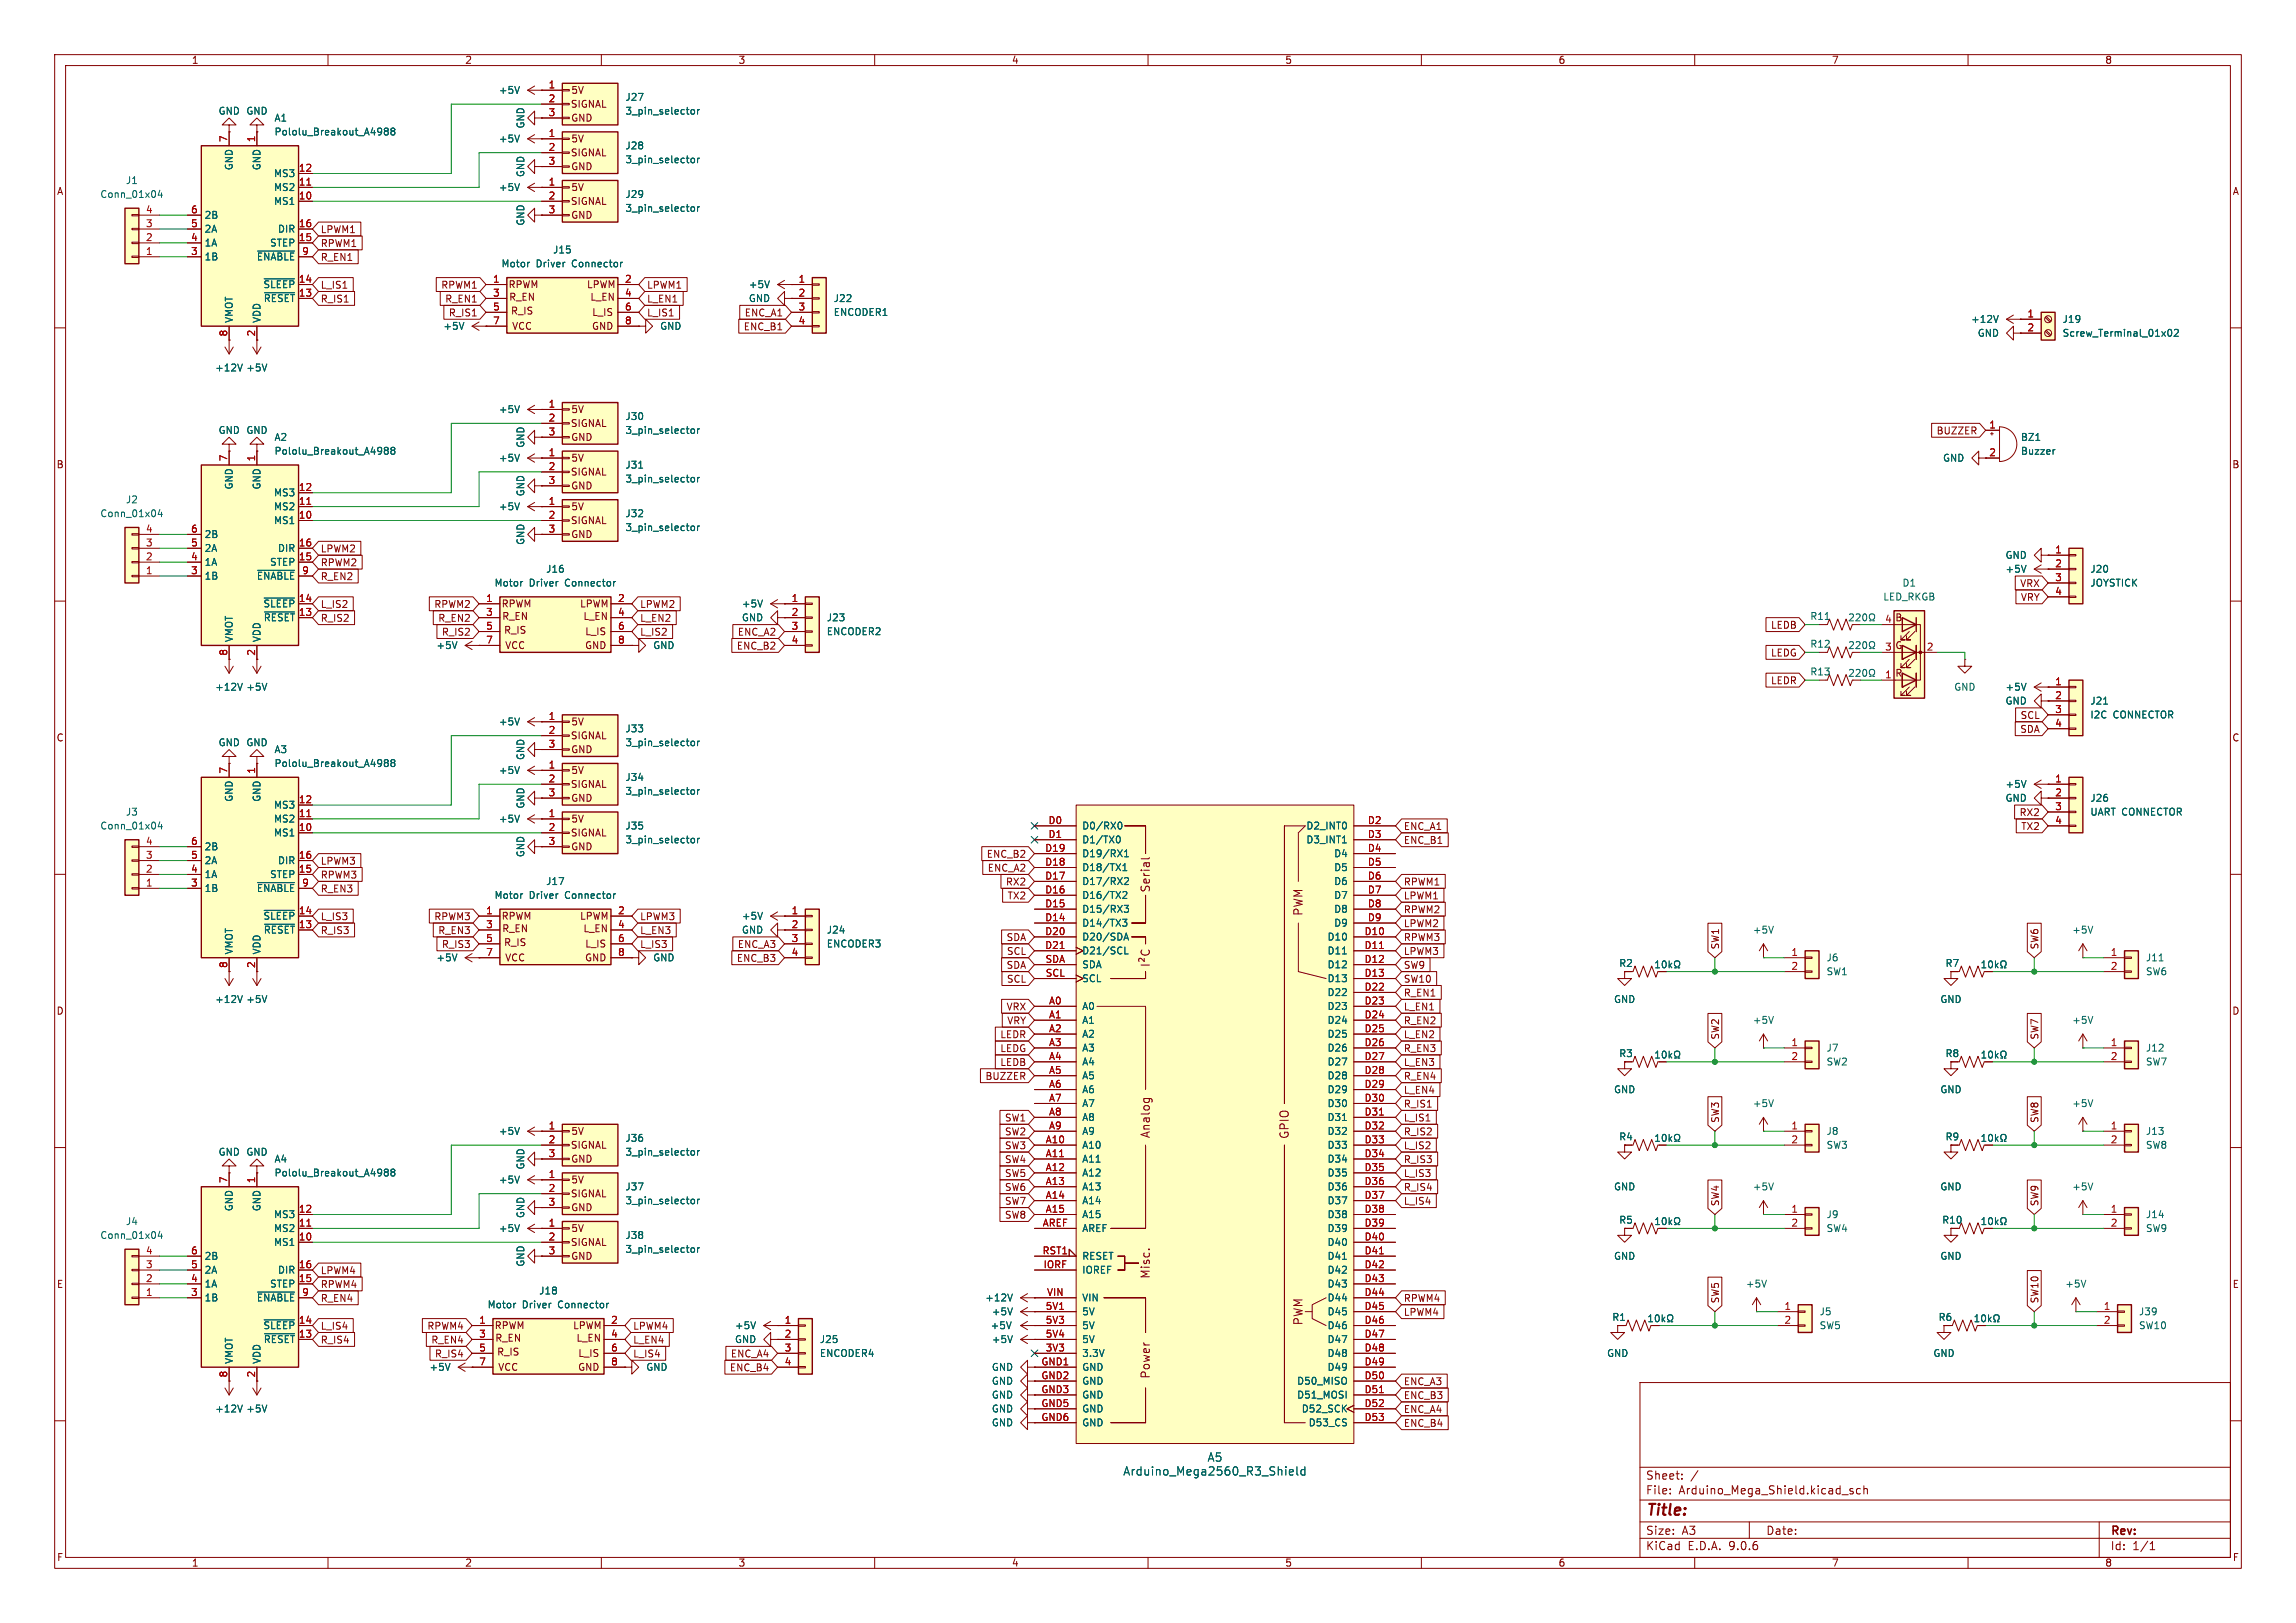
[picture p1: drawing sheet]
<svg xmlns="http://www.w3.org/2000/svg" width="420mm" height="297mm" viewBox="0 0 420 297" stroke-linecap="round" stroke-linejoin="round" font-family="sans-serif">
<defs><g id="words">
<text font-size="2.8" fill="#840000" x="301" y="277.9">Title:</text>
<g font-size="2.1" fill="#840000">
<text x="210.5" y="163.4" transform="rotate(-90 210.5 163.4)">Serial</text>
<text x="238.5" y="167.7" transform="rotate(-90 238.5 167.7)">PWM</text>
<text x="210.5" y="208.4" transform="rotate(-90 210.5 208.4)">Analog</text>
<text x="235.9" y="208.5" transform="rotate(-90 235.9 208.5)">GPIO</text>
<text x="210.5" y="234.1" transform="rotate(-90 210.5 234.1)">Misc.</text>
<text x="238.5" y="242.6" transform="rotate(-90 238.5 242.6)">PWM</text>
<text x="210.5" y="252.4" transform="rotate(-90 210.5 252.4)">Power</text>
<text x="301" y="273.7">File:</text>
<text x="301" y="271">Sheet:</text>
<text x="307.1" y="273.7">Arduino_Mega_Shield.kicad_sch</text>
<text x="301" y="281.1">Size:</text>
<text x="307.6" y="281.1">A3</text>
<text x="323" y="281.1">Date:</text>
<text x="386" y="281.3">Rev:</text>
<text x="301" y="283.9">KiCad</text>
<text x="308.7" y="283.9">E.D.A.</text>
<text x="316.3" y="283.9">9.0.6</text>
<text x="386" y="283.9">Id:</text>
<text x="390.1" y="283.9">1/1</text>
</g>
<g font-size="2.1" fill="#006464">
<text x="220.8" y="267.7">A5</text>
<text x="205.4" y="270.2">Arduino_Mega2560_R3_Shield</text>
</g>
<g font-size="1.8" fill="#840000">
<text x="35" y="11.9">1</text>
<text x="85" y="11.9">2</text>
<text x="135" y="11.9">3</text>
<text x="185" y="11.9">4</text>
<text x="235" y="11.9">5</text>
<text x="285" y="11.9">6</text>
<text x="335" y="11.9">7</text>
<text x="385" y="11.9">8</text>
<text x="104.4" y="17.4">5V</text>
<text x="104.3" y="19.9">SIGNAL</text>
<text x="104.4" y="22.5">GND</text>
<text x="104.3" y="28.8">SIGNAL</text>
<text x="104.4" y="26.3">5V</text>
<text x="10.3" y="35.9">A</text>
<text x="104.4" y="31.3">GND</text>
<text x="104.4" y="35.2">5V</text>
<text x="408.3" y="35.9">A</text>
<text x="104.3" y="37.7">SIGNAL</text>
<text x="104.4" y="40.2">GND</text>
<text x="58.6" y="42.9">LPWM1</text>
<text x="58.6" y="45.4">RPWM1</text>
<text x="58.6" y="47.9">R_EN1</text>
<text x="58.6" y="53">L_IS1</text>
<text x="80.6" y="53">RPWM1</text>
<text x="92.9" y="52.9">RPWM</text>
<text x="107.3" y="52.9">LPWM</text>
<text x="118.3" y="53">LPWM1</text>
<text x="58.6" y="55.6">R_IS1</text>
<text x="81.3" y="55.6">R_EN1</text>
<text x="82" y="58.1">R_IS1</text>
<text x="93" y="55.2">R_EN</text>
<text x="93.4" y="57.8">R_IS</text>
<text x="107.9" y="55.2">L_EN</text>
<text x="108.2" y="58">L_IS</text>
<text x="118.3" y="58.1">L_IS1</text>
<text x="118.3" y="55.6">L_EN1</text>
<text x="136.1" y="58.1">ENC_A1</text>
<text x="46.7" y="61.7" transform="rotate(-90 46.7 61.7)">2</text>
<text x="93" y="60.6">VCC</text>
<text x="108.2" y="60.6">GND</text>
<text x="136" y="60.6">ENC_B1</text>
<text x="104.4" y="75.8">5V</text>
<text x="104.3" y="78.3">SIGNAL</text>
<text x="104.4" y="80.9">GND</text>
<text x="354.1" y="79.7">BUZZER</text>
<text x="10.3" y="85.9">B</text>
<text x="104.3" y="87.2">SIGNAL</text>
<text x="104.4" y="89.8">GND</text>
<text x="104.4" y="84.7">5V</text>
<text x="408.2" y="85.9">B</text>
<text x="104.4" y="93.6">5V</text>
<text x="58.6" y="101.3">LPWM2</text>
<text x="104.3" y="96.1">SIGNAL</text>
<text x="104.4" y="98.7">GND</text>
<text x="58.6" y="106.4">R_EN2</text>
<text x="58.6" y="103.8">RPWM2</text>
<text x="369.4" y="107.6">VRX</text>
<text x="58.6" y="114">R_IS2</text>
<text x="58.6" y="111.4">L_IS2</text>
<text x="79.3" y="111.4">RPWM2</text>
<text x="80.1" y="114">R_EN2</text>
<text x="91.7" y="111.4">RPWM</text>
<text x="91.8" y="113.6">R_EN</text>
<text x="106" y="111.4">LPWM</text>
<text x="106.6" y="113.6">L_EN</text>
<text x="117" y="114">L_EN2</text>
<text x="117" y="111.4">LPWM2</text>
<text x="346.6" y="113.9">B</text>
<text x="369.6" y="110.2">VRY</text>
<text x="80.7" y="116.5">R_IS2</text>
<text x="91.8" y="119">VCC</text>
<text x="92.1" y="116.2">R_IS</text>
<text x="106.9" y="119">GND</text>
<text x="107" y="116.4">L_IS</text>
<text x="117" y="116.5">L_IS2</text>
<text x="134.7" y="119.1">ENC_B2</text>
<text x="134.9" y="116.5">ENC_A2</text>
<text x="323.9" y="115.3">LEDB</text>
<text x="346.6" y="119">G</text>
<text x="46.7" y="120.1" transform="rotate(-90 46.7 120.1)">2</text>
<text x="323.9" y="120.3">LEDG</text>
<text x="323.9" y="125.4">LEDR</text>
<text x="346.6" y="124.1">R</text>
<text x="369.5" y="131.8">SCL</text>
<text x="10.3" y="135.9">C</text>
<text x="104.3" y="135.5">SIGNAL</text>
<text x="104.4" y="132.9">5V</text>
<text x="369.4" y="134.3">SDA</text>
<text x="408.2" y="135.9">C</text>
<text x="104.4" y="138">GND</text>
<text x="104.4" y="141.8">5V</text>
<text x="104.3" y="144.4">SIGNAL</text>
<text x="104.4" y="146.9">GND</text>
<text x="369.3" y="149.5">RX2</text>
<text x="104.3" y="153.3">SIGNAL</text>
<text x="104.4" y="155.8">GND</text>
<text x="104.4" y="150.7">5V</text>
<text x="256.7" y="154.6">ENC_B1</text>
<text x="256.7" y="152.1">ENC_A1</text>
<text x="369.6" y="152.1">TX2</text>
<text x="58.6" y="161">RPWM3</text>
<text x="58.6" y="158.4">LPWM3</text>
<text x="180.4" y="157.2">ENC_B2</text>
<text x="180.6" y="159.7">ENC_A2</text>
<text x="58.6" y="163.5">R_EN3</text>
<text x="183.9" y="162.2">RX2</text>
<text x="184.2" y="164.8">TX2</text>
<text x="256.7" y="164.8">LPWM1</text>
<text x="256.7" y="162.2">RPWM1</text>
<text x="256.7" y="167.3">RPWM2</text>
<text x="58.6" y="168.6">L_IS3</text>
<text x="58.6" y="171.1">R_IS3</text>
<text x="79.3" y="168.6">RPWM3</text>
<text x="80.1" y="171.1">R_EN3</text>
<text x="80.7" y="173.7">R_IS3</text>
<text x="91.7" y="168.5">RPWM</text>
<text x="91.8" y="170.8">R_EN</text>
<text x="92.1" y="173.3">R_IS</text>
<text x="106" y="168.5">LPWM</text>
<text x="106.6" y="170.8">L_EN</text>
<text x="107" y="173.6">L_IS</text>
<text x="117" y="173.7">L_IS3</text>
<text x="117" y="168.6">LPWM3</text>
<text x="117" y="171.1">L_EN3</text>
<text x="134.9" y="173.7">ENC_A3</text>
<text x="184" y="172.4">SDA</text>
<text x="256.7" y="172.4">RPWM3</text>
<text x="256.7" y="169.9">LPWM2</text>
<text x="314.6" y="173.8" transform="rotate(-90 314.6 173.8)">SW1</text>
<text x="373.1" y="173.8" transform="rotate(-90 373.1 173.8)">SW6</text>
<text x="46.7" y="177.2" transform="rotate(-90 46.7 177.2)">2</text>
<text x="91.8" y="176.1">VCC</text>
<text x="106.9" y="176.1">GND</text>
<text x="134.7" y="176.2">ENC_B3</text>
<text x="184" y="177.5">SDA</text>
<text x="184.1" y="174.9">SCL</text>
<text x="256.7" y="174.9">LPWM3</text>
<text x="256.7" y="177.5">SW9</text>
<text x="10.3" y="185.9">D</text>
<text x="184" y="185.1">VRX</text>
<text x="184.1" y="180">SCL</text>
<text x="256.7" y="180">SW10</text>
<text x="256.7" y="182.6">R_EN1</text>
<text x="256.7" y="185.1">L_EN1</text>
<text x="408.2" y="185.9">D</text>
<text x="182.9" y="190.2">LEDR</text>
<text x="184.2" y="187.6">VRY</text>
<text x="256.7" y="187.6">R_EN2</text>
<text x="256.7" y="190.2">L_EN2</text>
<text x="314.6" y="190.3" transform="rotate(-90 314.6 190.3)">SW2</text>
<text x="373.1" y="190.3" transform="rotate(-90 373.1 190.3)">SW7</text>
<text x="180.2" y="197.8">BUZZER</text>
<text x="182.9" y="192.7">LEDG</text>
<text x="182.9" y="195.3">LEDB</text>
<text x="256.7" y="195.3">L_EN3</text>
<text x="256.7" y="192.7">R_EN3</text>
<text x="256.7" y="197.8">R_EN4</text>
<text x="256.7" y="200.3">L_EN4</text>
<text x="256.7" y="202.9">R_IS1</text>
<text x="104.4" y="207.9">5V</text>
<text x="183.7" y="205.4">SW1</text>
<text x="183.7" y="208">SW2</text>
<text x="256.7" y="205.4">L_IS1</text>
<text x="256.7" y="208">R_IS2</text>
<text x="314.6" y="205.6" transform="rotate(-90 314.6 205.6)">SW3</text>
<text x="373.1" y="205.6" transform="rotate(-90 373.1 205.6)">SW8</text>
<text x="104.3" y="210.4">SIGNAL</text>
<text x="104.4" y="213">GND</text>
<text x="183.7" y="215.6">SW5</text>
<text x="183.7" y="213">SW4</text>
<text x="183.7" y="210.5">SW3</text>
<text x="256.7" y="213">R_IS3</text>
<text x="256.7" y="215.6">L_IS3</text>
<text x="256.7" y="210.5">L_IS2</text>
<text x="104.3" y="219.3">SIGNAL</text>
<text x="104.4" y="221.8">GND</text>
<text x="104.4" y="216.8">5V</text>
<text x="183.7" y="220.7">SW7</text>
<text x="183.7" y="218.1">SW6</text>
<text x="256.7" y="220.7">L_IS4</text>
<text x="256.7" y="218.1">R_IS4</text>
<text x="314.6" y="220.8" transform="rotate(-90 314.6 220.8)">SW4</text>
<text x="373.1" y="220.8" transform="rotate(-90 373.1 220.8)">SW9</text>
<text x="104.4" y="225.7">5V</text>
<text x="183.7" y="223.2">SW8</text>
<text x="58.6" y="233.4">LPWM4</text>
<text x="104.3" y="228.2">SIGNAL</text>
<text x="104.4" y="230.7">GND</text>
<text x="10.3" y="235.9">E</text>
<text x="58.6" y="238.4">R_EN4</text>
<text x="58.6" y="235.9">RPWM4</text>
<text x="256.7" y="238.4">RPWM4</text>
<text x="314.6" y="238.6" transform="rotate(-90 314.6 238.6)">SW5</text>
<text x="373.1" y="238.6" transform="rotate(-90 373.1 238.6)">SW10</text>
<text x="408.3" y="235.9">E</text>
<text x="58.6" y="243.5">L_IS4</text>
<text x="78.1" y="243.5">RPWM4</text>
<text x="90.4" y="243.4">RPWM</text>
<text x="90.5" y="245.7">R_EN</text>
<text x="104.7" y="243.4">LPWM</text>
<text x="105.4" y="245.7">L_EN</text>
<text x="115.7" y="243.5">LPWM4</text>
<text x="256.7" y="241">LPWM4</text>
<text x="58.6" y="246.1">R_IS4</text>
<text x="78.8" y="246.1">R_EN4</text>
<text x="79.5" y="248.6">R_IS4</text>
<text x="90.5" y="251.1">VCC</text>
<text x="90.8" y="248.3">R_IS</text>
<text x="105.7" y="251.1">GND</text>
<text x="105.7" y="248.5">L_IS</text>
<text x="115.7" y="248.6">L_IS4</text>
<text x="115.7" y="246.1">L_EN4</text>
<text x="133.4" y="251.1">ENC_B4</text>
<text x="133.6" y="248.6">ENC_A4</text>
<text x="256.7" y="253.7">ENC_A3</text>
<text x="256.7" y="256.2">ENC_B3</text>
<text x="256.7" y="258.8">ENC_A4</text>
<text x="256.7" y="261.3">ENC_B4</text>
<text x="10.3" y="285.9">F</text>
<text x="35" y="286.9">1</text>
<text x="85" y="286.9">2</text>
<text x="135" y="286.9">3</text>
<text x="185" y="286.9">4</text>
<text x="235" y="286.9">5</text>
<text x="285" y="286.9">6</text>
<text x="335" y="286.9">7</text>
<text x="385" y="286.9">8</text>
<text x="408.3" y="285.9">F</text>
</g>
<g font-size="1.8" fill="#006464">
<text x="91.2" y="17.4">+5V</text>
<text x="39.9" y="21.2">GND GND</text>
<text x="50.1" y="22.5">A1</text>
<text x="96.1" y="23.6" transform="rotate(-90 96.1 23.6)">GND</text>
<text x="114.3" y="21.2">3_pin_selector</text>
<text x="114.3" y="18.6">J27</text>
<text x="50.1" y="25">Pololu_Breakout_A4988</text>
<text x="91.2" y="26.3">+5V</text>
<text x="114.3" y="27.5">J28</text>
<text x="22.9" y="33.9">J1</text>
<text x="42.8" y="31.3" transform="rotate(-90 42.8 31.3)">GND</text>
<text x="47.9" y="31.3" transform="rotate(-90 47.9 31.3)">GND</text>
<text x="50" y="35.2">MS2</text>
<text x="50" y="32.6">MS3</text>
<text x="91.2" y="35.2">+5V</text>
<text x="96.1" y="32.5" transform="rotate(-90 96.1 32.5)">GND</text>
<text x="114.3" y="30.1">3_pin_selector</text>
<text x="18.3" y="36.4">Conn_01x04</text>
<text x="37.3" y="40.2">2B</text>
<text x="50" y="37.7">MS1</text>
<text x="96.1" y="41.4" transform="rotate(-90 96.1 41.4)">GND</text>
<text x="114.3" y="39">3_pin_selector</text>
<text x="114.3" y="36.4">J29</text>
<text x="37.3" y="47.9">1B</text>
<text x="37.3" y="45.3">1A</text>
<text x="37.3" y="42.8">2A</text>
<text x="46.9" y="47.9">~{ENABLE}</text>
<text x="49.3" y="45.3">STEP</text>
<text x="50.8" y="42.8">DIR</text>
<text x="101.1" y="46.6">J15</text>
<text x="48.1" y="52.9">~{SLEEP}</text>
<text x="91.6" y="49.1">Motor</text>
<text x="98.1" y="49.1">Driver</text>
<text x="104.7" y="49.1">Connector</text>
<text x="136.9" y="52.9">+5V</text>
<text x="42.8" y="59.2" transform="rotate(-90 42.8 59.2)">VMOT</text>
<text x="47.9" y="59.2" transform="rotate(-90 47.9 59.2)">VDD</text>
<text x="48.2" y="55.5">~{RESET}</text>
<text x="136.9" y="55.5">GND</text>
<text x="152.4" y="58">ENCODER1</text>
<text x="152.4" y="55.5">J22</text>
<text x="360.5" y="59.3">+12V</text>
<text x="377.2" y="59.3">J19</text>
<text x="81" y="60.6">+5V</text>
<text x="120.7" y="60.6">GND</text>
<text x="361.7" y="61.8">GND</text>
<text x="377.2" y="61.8">Screw_Terminal_01x02</text>
<text x="39.3" y="68.2">+12V</text>
<text x="45" y="68.2">+5V</text>
<text x="91.2" y="75.8">+5V</text>
<text x="114.3" y="77.1">J30</text>
<text x="39.9" y="79.6">GND GND</text>
<text x="50.1" y="80.9">A2</text>
<text x="50.1" y="83.4">Pololu_Breakout_A4988</text>
<text x="96.1" y="82" transform="rotate(-90 96.1 82)">GND</text>
<text x="114.3" y="79.6">3_pin_selector</text>
<text x="369.6" y="80.9">BZ1</text>
<text x="369.6" y="83.4">Buzzer</text>
<text x="42.8" y="89.7" transform="rotate(-90 42.8 89.7)">GND</text>
<text x="47.9" y="89.7" transform="rotate(-90 47.9 89.7)">GND</text>
<text x="91.2" y="84.7">+5V</text>
<text x="114.3" y="88.5">3_pin_selector</text>
<text x="114.3" y="86">J31</text>
<text x="355.3" y="84.7">GND</text>
<text x="18.3" y="94.8">Conn_01x04</text>
<text x="22.9" y="92.3">J2</text>
<text x="50" y="93.6">MS2</text>
<text x="50" y="91">MS3</text>
<text x="91.2" y="93.6">+5V</text>
<text x="96.1" y="90.9" transform="rotate(-90 96.1 90.9)">GND</text>
<text x="114.3" y="94.8">J32</text>
<text x="37.3" y="101.2">2A</text>
<text x="37.3" y="98.7">2B</text>
<text x="50" y="96.1">MS1</text>
<text x="50.8" y="101.2">DIR</text>
<text x="96.1" y="99.8" transform="rotate(-90 96.1 99.8)">GND</text>
<text x="114.3" y="97.4">3_pin_selector</text>
<text x="37.3" y="106.3">1B</text>
<text x="37.3" y="103.7">1A</text>
<text x="46.9" y="106.3">~{ENABLE}</text>
<text x="49.3" y="103.7">STEP</text>
<text x="90.4" y="107.5">Motor</text>
<text x="96.8" y="107.5">Driver</text>
<text x="99.8" y="105">J16</text>
<text x="103.5" y="107.5">Connector</text>
<text x="347.9" y="107.5">D1</text>
<text x="366.8" y="105">+5V</text>
<text x="366.8" y="102.5">GND</text>
<text x="382.3" y="105">J20</text>
<text x="382.3" y="107.5">JOYSTICK</text>
<text x="48.1" y="111.4">~{SLEEP}</text>
<text x="48.2" y="113.9">~{RESET}</text>
<text x="135.6" y="111.4">+5V</text>
<text x="135.6" y="113.9">GND</text>
<text x="151.1" y="113.9">J23</text>
<text x="331" y="113.6">R11</text>
<text x="344.4" y="110.1">LED_RKGB</text>
<text x="42.8" y="117.6" transform="rotate(-90 42.8 117.6)">VMOT</text>
<text x="47.9" y="117.6" transform="rotate(-90 47.9 117.6)">VDD</text>
<text x="79.7" y="119">+5V</text>
<text x="119.4" y="119">GND</text>
<text x="151.1" y="116.4">ENCODER2</text>
<text x="331" y="118.7">R12</text>
<text x="331" y="123.8">R13</text>
<text x="39.3" y="126.6">+12V</text>
<text x="45" y="126.6">+5V</text>
<text x="357.4" y="126.6">GND</text>
<text x="366.8" y="129.1">GND</text>
<text x="366.8" y="126.6">+5V</text>
<text x="382.3" y="131.7">I2C</text>
<text x="382.3" y="129.1">J21</text>
<text x="386.5" y="131.7">CONNECTOR</text>
<text x="39.9" y="136.8">GND GND</text>
<text x="91.2" y="132.9">+5V</text>
<text x="114.3" y="136.8">3_pin_selector</text>
<text x="114.3" y="134.2">J33</text>
<text x="50.1" y="138">A3</text>
<text x="50.1" y="140.6">Pololu_Breakout_A4988</text>
<text x="91.2" y="141.8">+5V</text>
<text x="96.1" y="139.2" transform="rotate(-90 96.1 139.2)">GND</text>
<text x="114.3" y="143.1">J34</text>
<text x="22.9" y="149.5">J3</text>
<text x="42.8" y="146.8" transform="rotate(-90 42.8 146.8)">GND</text>
<text x="47.9" y="146.8" transform="rotate(-90 47.9 146.8)">GND</text>
<text x="50" y="148.2">MS3</text>
<text x="96.1" y="148.1" transform="rotate(-90 96.1 148.1)">GND</text>
<text x="114.3" y="145.6">3_pin_selector</text>
<text x="366.8" y="146.9">GND</text>
<text x="366.8" y="144.4">+5V</text>
<text x="382.3" y="149.5">UART CONNECTOR</text>
<text x="382.3" y="146.9">J26</text>
<text x="18.3" y="152">Conn_01x04</text>
<text x="37.3" y="155.8">2B</text>
<text x="50" y="153.3">MS1</text>
<text x="50" y="150.7">MS2</text>
<text x="91.2" y="150.7">+5V</text>
<text x="114.3" y="154.5">3_pin_selector</text>
<text x="114.3" y="152">J35</text>
<text x="197.9" y="152">D0/RX0</text>
<text x="197.9" y="154.5">D1/TX0</text>
<text x="238.9" y="152">D2_INT0</text>
<text x="238.9" y="154.5">D3_INT1</text>
<text x="37.3" y="160.9">1A</text>
<text x="37.3" y="158.3">2A</text>
<text x="49.3" y="160.9">STEP</text>
<text x="50.8" y="158.3">DIR</text>
<text x="96.1" y="157" transform="rotate(-90 96.1 157)">GND</text>
<text x="197.9" y="157.1">D19/RX1</text>
<text x="197.9" y="159.6">D18/TX1</text>
<text x="244" y="157.1">D4</text>
<text x="244" y="159.6">D5</text>
<text x="37.3" y="163.4">1B</text>
<text x="46.9" y="163.4">~{ENABLE}</text>
<text x="90.4" y="164.7">Motor</text>
<text x="96.8" y="164.7">Driver</text>
<text x="99.8" y="162.2">J17</text>
<text x="103.5" y="164.7">Connector</text>
<text x="197.9" y="162.2">D17/RX2</text>
<text x="197.9" y="164.7">D16/TX2</text>
<text x="197.9" y="167.2">D15/RX3</text>
<text x="244" y="162.2">D6</text>
<text x="244" y="164.7">D7</text>
<text x="244" y="167.2">D8</text>
<text x="48.1" y="168.5">~{SLEEP}</text>
<text x="48.2" y="171">~{RESET}</text>
<text x="135.6" y="168.5">+5V</text>
<text x="135.6" y="171">GND</text>
<text x="151.1" y="173.6">ENCODER3</text>
<text x="151.1" y="171">J24</text>
<text x="197.9" y="169.8">D14/TX3</text>
<text x="197.9" y="172.3">D20/SDA</text>
<text x="242.7" y="172.3">D10</text>
<text x="244" y="169.8">D9</text>
<text x="320.5" y="171">+5V</text>
<text x="379" y="171">+5V</text>
<text x="42.8" y="174.8" transform="rotate(-90 42.8 174.8)">VMOT</text>
<text x="47.9" y="174.8" transform="rotate(-90 47.9 174.8)">VDD</text>
<text x="79.7" y="176.1">+5V</text>
<text x="119.4" y="176.1">GND</text>
<text x="197.9" y="174.9">D21/SCL</text>
<text x="197.9" y="177.4">SDA</text>
<text x="197.9" y="179.9">SCL</text>
<text x="242.7" y="174.9">D11</text>
<text x="242.7" y="177.4">D12</text>
<text x="242.7" y="179.9">D13</text>
<text x="296.1" y="177.1">R2</text>
<text x="334" y="176.1">J6</text>
<text x="334" y="178.7">SW1</text>
<text x="355.8" y="177.1">R7</text>
<text x="392.4" y="176.1">J11</text>
<text x="392.4" y="178.7">SW6</text>
<text x="39.3" y="183.7">+12V</text>
<text x="45" y="183.7">+5V</text>
<text x="197.9" y="185">A0</text>
<text x="242.7" y="182.5">D22</text>
<text x="242.7" y="185">D23</text>
<text x="295.1" y="183.7">GND</text>
<text x="354.8" y="183.7">GND</text>
<text x="197.9" y="187.6">A1</text>
<text x="197.9" y="190.1">A2</text>
<text x="242.7" y="187.6">D24</text>
<text x="242.7" y="190.1">D25</text>
<text x="320.5" y="187.6">+5V</text>
<text x="379" y="187.6">+5V</text>
<text x="197.9" y="192.6">A3</text>
<text x="197.9" y="195.2">A4</text>
<text x="197.9" y="197.7">A5</text>
<text x="242.7" y="192.6">D26</text>
<text x="242.7" y="195.2">D27</text>
<text x="242.7" y="197.7">D28</text>
<text x="296.1" y="193.6">R3</text>
<text x="334" y="192.6">J7</text>
<text x="334" y="195.2">SW2</text>
<text x="355.8" y="193.6">R8</text>
<text x="392.4" y="192.6">J12</text>
<text x="392.4" y="195.2">SW7</text>
<text x="197.9" y="200.3">A6</text>
<text x="197.9" y="202.8">A7</text>
<text x="242.7" y="200.3">D29</text>
<text x="242.7" y="202.8">D30</text>
<text x="295.1" y="200.3">GND</text>
<text x="320.5" y="202.8">+5V</text>
<text x="354.8" y="200.3">GND</text>
<text x="379" y="202.8">+5V</text>
<text x="91.2" y="207.9">+5V</text>
<text x="114.3" y="209.1">J36</text>
<text x="197.9" y="205.3">A8</text>
<text x="197.9" y="207.9">A9</text>
<text x="242.7" y="205.3">D31</text>
<text x="242.7" y="207.9">D32</text>
<text x="296.1" y="208.9">R4</text>
<text x="334" y="207.9">J8</text>
<text x="355.8" y="208.9">R9</text>
<text x="392.4" y="207.9">J13</text>
<text x="39.9" y="211.7">GND GND</text>
<text x="50.1" y="213">A4</text>
<text x="50.1" y="215.5">Pololu_Breakout_A4988</text>
<text x="96.1" y="214.1" transform="rotate(-90 96.1 214.1)">GND</text>
<text x="114.3" y="211.7">3_pin_selector</text>
<text x="197.9" y="210.4">A10</text>
<text x="197.9" y="213">A11</text>
<text x="197.9" y="215.5">A12</text>
<text x="242.7" y="210.4">D33</text>
<text x="242.7" y="213">D34</text>
<text x="242.7" y="215.5">D35</text>
<text x="334" y="210.4">SW3</text>
<text x="392.4" y="210.4">SW8</text>
<text x="42.8" y="221.8" transform="rotate(-90 42.8 221.8)">GND</text>
<text x="47.9" y="221.8" transform="rotate(-90 47.9 221.8)">GND</text>
<text x="91.2" y="216.8">+5V</text>
<text x="114.3" y="220.6">3_pin_selector</text>
<text x="114.3" y="218">J37</text>
<text x="197.9" y="218">A13</text>
<text x="197.9" y="220.6">A14</text>
<text x="242.7" y="218">D36</text>
<text x="242.7" y="220.6">D37</text>
<text x="295.1" y="218">GND</text>
<text x="320.5" y="218">+5V</text>
<text x="354.8" y="218">GND</text>
<text x="379" y="218">+5V</text>
<text x="18.3" y="226.9">Conn_01x04</text>
<text x="22.9" y="224.4">J4</text>
<text x="50" y="225.7">MS2</text>
<text x="50" y="223.1">MS3</text>
<text x="91.2" y="225.7">+5V</text>
<text x="96.1" y="223" transform="rotate(-90 96.1 223)">GND</text>
<text x="114.3" y="226.9">J38</text>
<text x="197.9" y="223.1">A15</text>
<text x="197.9" y="225.7">AREF</text>
<text x="242.7" y="223.1">D38</text>
<text x="242.7" y="225.7">D39</text>
<text x="296.1" y="224.1">R5</text>
<text x="334" y="223.1">J9</text>
<text x="334" y="225.7">SW4</text>
<text x="355.2" y="224.1">R10</text>
<text x="392.4" y="223.1">J14</text>
<text x="392.4" y="225.7">SW9</text>
<text x="37.3" y="233.3">2A</text>
<text x="37.3" y="230.7">2B</text>
<text x="50" y="228.2">MS1</text>
<text x="50.8" y="233.3">DIR</text>
<text x="96.1" y="231.9" transform="rotate(-90 96.1 231.9)">GND</text>
<text x="114.3" y="229.5">3_pin_selector</text>
<text x="197.9" y="230.7">RESET</text>
<text x="197.9" y="233.3">IOREF</text>
<text x="242.7" y="228.2">D40</text>
<text x="242.7" y="230.7">D41</text>
<text x="242.7" y="233.3">D42</text>
<text x="295.1" y="230.7">GND</text>
<text x="354.8" y="230.7">GND</text>
<text x="37.3" y="238.4">1B</text>
<text x="37.3" y="235.8">1A</text>
<text x="46.9" y="238.4">~{ENABLE}</text>
<text x="49.3" y="235.8">STEP</text>
<text x="89.1" y="239.6">Motor</text>
<text x="95.5" y="239.6">Driver</text>
<text x="98.5" y="237.1">J18</text>
<text x="102.2" y="239.6">Connector</text>
<text x="180.1" y="238.4">+12V</text>
<text x="197.9" y="238.4">VIN</text>
<text x="242.7" y="235.8">D43</text>
<text x="242.7" y="238.4">D44</text>
<text x="319.3" y="235.8">+5V</text>
<text x="377.7" y="235.8">+5V</text>
<text x="48.1" y="243.4">~{SLEEP}</text>
<text x="48.2" y="246">~{RESET}</text>
<text x="134.3" y="243.4">+5V</text>
<text x="134.3" y="246">GND</text>
<text x="149.9" y="246">J25</text>
<text x="181.1" y="243.4">+5V</text>
<text x="181.3" y="246">+5V</text>
<text x="181.3" y="240.9">+5V</text>
<text x="197.9" y="240.9">5V</text>
<text x="197.9" y="243.4">5V</text>
<text x="197.9" y="246">5V</text>
<text x="242.7" y="240.9">D45</text>
<text x="242.7" y="243.4">D46</text>
<text x="242.7" y="246">D47</text>
<text x="294.8" y="241.9">R1</text>
<text x="332.7" y="240.9">J5</text>
<text x="332.7" y="243.4">SW5</text>
<text x="354.5" y="241.9">R6</text>
<text x="391.2" y="243.4">SW10</text>
<text x="391.2" y="240.9">J39</text>
<text x="42.8" y="249.7" transform="rotate(-90 42.8 249.7)">VMOT</text>
<text x="47.9" y="249.7" transform="rotate(-90 47.9 249.7)">VDD</text>
<text x="78.5" y="251.1">+5V</text>
<text x="118.1" y="251.1">GND</text>
<text x="149.9" y="248.5">ENCODER4</text>
<text x="181.3" y="251.1">GND</text>
<text x="197.9" y="248.5">3.3V</text>
<text x="197.9" y="251.1">GND</text>
<text x="242.7" y="248.5">D48</text>
<text x="242.7" y="251.1">D49</text>
<text x="293.9" y="248.5">GND</text>
<text x="353.6" y="248.5">GND</text>
<text x="181.3" y="256.1">GND</text>
<text x="181.3" y="253.6">GND</text>
<text x="197.9" y="253.6">GND</text>
<text x="197.9" y="256.1">GND</text>
<text x="237.2" y="253.6">D50_MISO</text>
<text x="237.2" y="256.1">D51_MOSI</text>
<text x="39.3" y="258.7">+12V</text>
<text x="45" y="258.7">+5V</text>
<text x="181.3" y="261.2">GND</text>
<text x="181.3" y="258.7">GND</text>
<text x="197.9" y="258.7">GND</text>
<text x="197.9" y="261.2">GND</text>
<text x="238" y="258.7">D52_SCK</text>
<text x="239.3" y="261.2">D53_CS</text>
</g>
<g font-size="1.8" fill="#a90000">
<text x="100.3" y="16.3">1</text>
<text x="100.3" y="18.8">2</text>
<text x="100.3" y="21.3">3</text>
<text x="41.7" y="26.1" transform="rotate(-90 41.7 26.1)">7</text>
<text x="46.7" y="26.1" transform="rotate(-90 46.7 26.1)">1</text>
<text x="100.3" y="25.1">1</text>
<text x="100.3" y="27.7">2</text>
<text x="54.6" y="34">11</text>
<text x="54.6" y="31.5">12</text>
<text x="100.3" y="30.2">3</text>
<text x="100.3" y="34">1</text>
<text x="26.6" y="41.7">3</text>
<text x="26.6" y="39.1">4</text>
<text x="34.9" y="41.7">5</text>
<text x="34.9" y="39.1">6</text>
<text x="54.6" y="41.7">16</text>
<text x="54.6" y="36.6">10</text>
<text x="100.3" y="36.6">2</text>
<text x="100.3" y="39.1">3</text>
<text x="26.6" y="46.7">1</text>
<text x="26.6" y="44.2">2</text>
<text x="34.9" y="46.7">3</text>
<text x="34.9" y="44.2">4</text>
<text x="54.6" y="44.2">15</text>
<text x="55.2" y="46.7">9</text>
<text x="54.6" y="51.8">14</text>
<text x="90.1" y="51.8">1</text>
<text x="114.2" y="51.8">2</text>
<text x="146" y="51.8">1</text>
<text x="54.6" y="54.4">13</text>
<text x="90.1" y="54.4">3</text>
<text x="90.1" y="56.9">5</text>
<text x="90.1" y="59.4">7</text>
<text x="114.2" y="54.4">4</text>
<text x="114.2" y="56.9">6</text>
<text x="114.2" y="59.4">8</text>
<text x="146" y="54.4">2</text>
<text x="146" y="56.9">3</text>
<text x="146" y="59.4">4</text>
<text x="370.8" y="58.2">1</text>
<text x="41.7" y="61.7" transform="rotate(-90 41.7 61.7)">8</text>
<text x="370.8" y="60.7">2</text>
<text x="100.3" y="74.7">1</text>
<text x="100.3" y="77.2">2</text>
<text x="100.3" y="83.6">1</text>
<text x="100.3" y="79.8">3</text>
<text x="363.8" y="78.5">1</text>
<text x="363.8" y="83.6">2</text>
<text x="41.7" y="84.5" transform="rotate(-90 41.7 84.5)">7</text>
<text x="46.7" y="84.5" transform="rotate(-90 46.7 84.5)">1</text>
<text x="54.6" y="89.9">12</text>
<text x="100.3" y="86.1">2</text>
<text x="100.3" y="88.6">3</text>
<text x="54.6" y="95">10</text>
<text x="54.6" y="92.5">11</text>
<text x="100.3" y="92.5">1</text>
<text x="100.3" y="95">2</text>
<text x="26.6" y="100.1">3</text>
<text x="26.6" y="97.5">4</text>
<text x="34.9" y="100.1">5</text>
<text x="34.9" y="97.5">6</text>
<text x="54.6" y="100.1">16</text>
<text x="100.3" y="97.5">3</text>
<text x="375.8" y="101.3">1</text>
<text x="26.6" y="105.2">1</text>
<text x="26.6" y="102.6">2</text>
<text x="34.9" y="105.2">3</text>
<text x="34.9" y="102.6">4</text>
<text x="54.6" y="102.6">15</text>
<text x="55.2" y="105.2">9</text>
<text x="375.8" y="103.9">2</text>
<text x="375.8" y="106.4">3</text>
<text x="54.6" y="112.8">13</text>
<text x="54.6" y="110.2">14</text>
<text x="88.8" y="110.2">1</text>
<text x="88.8" y="112.8">3</text>
<text x="113" y="110.2">2</text>
<text x="113" y="112.8">4</text>
<text x="144.7" y="110.2">1</text>
<text x="144.7" y="112.8">2</text>
<text x="375.8" y="109">4</text>
<text x="88.8" y="115.3">5</text>
<text x="88.8" y="117.9">7</text>
<text x="113" y="115.3">6</text>
<text x="113" y="117.9">8</text>
<text x="144.7" y="115.3">3</text>
<text x="144.7" y="117.9">4</text>
<text x="344.7" y="119.1">3</text>
<text x="344.7" y="114">4</text>
<text x="352.4" y="119.1">2</text>
<text x="41.7" y="120.1" transform="rotate(-90 41.7 120.1)">8</text>
<text x="344.7" y="124.2">1</text>
<text x="375.8" y="125.5">1</text>
<text x="100.3" y="131.8">1</text>
<text x="375.8" y="128">2</text>
<text x="375.8" y="130.6">3</text>
<text x="100.3" y="134.4">2</text>
<text x="100.3" y="136.9">3</text>
<text x="375.8" y="133.1">4</text>
<text x="41.7" y="141.7" transform="rotate(-90 41.7 141.7)">7</text>
<text x="46.7" y="141.7" transform="rotate(-90 46.7 141.7)">1</text>
<text x="100.3" y="140.7">1</text>
<text x="100.3" y="143.3">2</text>
<text x="375.8" y="143.3">1</text>
<text x="54.6" y="149.6">11</text>
<text x="54.6" y="147.1">12</text>
<text x="100.3" y="145.8">3</text>
<text x="100.3" y="149.6">1</text>
<text x="375.8" y="145.8">2</text>
<text x="375.8" y="148.3">3</text>
<text x="26.6" y="154.7">4</text>
<text x="34.9" y="154.7">6</text>
<text x="54.6" y="152.1">10</text>
<text x="100.3" y="152.1">2</text>
<text x="100.3" y="154.7">3</text>
<text x="191.1" y="156">D19</text>
<text x="191.7" y="150.9">D0</text>
<text x="191.7" y="153.4">D1</text>
<text x="250.1" y="150.9">D2</text>
<text x="250.1" y="153.4">D3</text>
<text x="250.1" y="156">D4</text>
<text x="375.8" y="150.9">4</text>
<text x="26.6" y="159.8">2</text>
<text x="26.6" y="157.2">3</text>
<text x="34.9" y="159.8">4</text>
<text x="34.9" y="157.2">5</text>
<text x="54.6" y="159.8">15</text>
<text x="54.6" y="157.2">16</text>
<text x="191.1" y="158.5">D18</text>
<text x="191.1" y="161">D17</text>
<text x="250.1" y="158.5">D5</text>
<text x="250.1" y="161">D6</text>
<text x="26.6" y="162.3">1</text>
<text x="34.9" y="162.3">3</text>
<text x="54.6" y="167.4">14</text>
<text x="55.2" y="162.3">9</text>
<text x="88.8" y="167.4">1</text>
<text x="113" y="167.4">2</text>
<text x="144.7" y="167.4">1</text>
<text x="191.1" y="163.6">D16</text>
<text x="191.1" y="166.1">D15</text>
<text x="250.1" y="163.6">D7</text>
<text x="250.1" y="166.1">D8</text>
<text x="54.6" y="169.9">13</text>
<text x="88.8" y="169.9">3</text>
<text x="88.8" y="172.5">5</text>
<text x="113" y="169.9">4</text>
<text x="113" y="172.5">6</text>
<text x="144.7" y="169.9">2</text>
<text x="144.7" y="172.5">3</text>
<text x="191.1" y="168.7">D14</text>
<text x="191.1" y="171.2">D20</text>
<text x="191.1" y="173.7">D21</text>
<text x="249.5" y="171.2">D10</text>
<text x="249.5" y="173.7">D11</text>
<text x="250.1" y="168.7">D9</text>
<text x="41.7" y="177.2" transform="rotate(-90 41.7 177.2)">8</text>
<text x="88.8" y="175">7</text>
<text x="113" y="175">8</text>
<text x="144.7" y="175">4</text>
<text x="191.2" y="176.3">SDA</text>
<text x="191.2" y="178.8">SCL</text>
<text x="249.5" y="176.3">D12</text>
<text x="249.5" y="178.8">D13</text>
<text x="327.6" y="175">1</text>
<text x="327.6" y="177.5">2</text>
<text x="386" y="175">1</text>
<text x="386" y="177.5">2</text>
<text x="191.8" y="183.9">A0</text>
<text x="249.5" y="181.4">D22</text>
<text x="249.5" y="183.9">D23</text>
<text x="191.8" y="186.4">A1</text>
<text x="191.8" y="189">A2</text>
<text x="191.8" y="191.5">A3</text>
<text x="249.5" y="186.4">D24</text>
<text x="249.5" y="189">D25</text>
<text x="249.5" y="191.5">D26</text>
<text x="327.6" y="191.5">1</text>
<text x="386" y="191.5">1</text>
<text x="191.8" y="194.1">A4</text>
<text x="191.8" y="196.6">A5</text>
<text x="249.5" y="194.1">D27</text>
<text x="249.5" y="196.6">D28</text>
<text x="327.6" y="194.1">2</text>
<text x="386" y="194.1">2</text>
<text x="191.8" y="199.1">A6</text>
<text x="191.8" y="201.7">A7</text>
<text x="249.5" y="199.1">D29</text>
<text x="249.5" y="201.7">D30</text>
<text x="100.3" y="206.8">1</text>
<text x="100.3" y="209.3">2</text>
<text x="191.2" y="209.3">A10</text>
<text x="191.8" y="204.2">A8</text>
<text x="191.8" y="206.8">A9</text>
<text x="249.5" y="204.2">D31</text>
<text x="249.5" y="206.8">D32</text>
<text x="249.5" y="209.3">D33</text>
<text x="327.6" y="206.8">1</text>
<text x="327.6" y="209.3">2</text>
<text x="386" y="206.8">1</text>
<text x="386" y="209.3">2</text>
<text x="100.3" y="211.8">3</text>
<text x="100.3" y="215.6">1</text>
<text x="191.2" y="211.8">A11</text>
<text x="191.2" y="214.4">A12</text>
<text x="249.5" y="211.8">D34</text>
<text x="249.5" y="214.4">D35</text>
<text x="41.7" y="216.6" transform="rotate(-90 41.7 216.6)">7</text>
<text x="46.7" y="216.6" transform="rotate(-90 46.7 216.6)">1</text>
<text x="54.6" y="222">12</text>
<text x="100.3" y="218.2">2</text>
<text x="100.3" y="220.7">3</text>
<text x="191.2" y="216.9">A13</text>
<text x="191.2" y="219.5">A14</text>
<text x="191.2" y="222">A15</text>
<text x="249.5" y="216.9">D36</text>
<text x="249.5" y="219.5">D37</text>
<text x="249.5" y="222">D38</text>
<text x="327.6" y="222">1</text>
<text x="386" y="222">1</text>
<text x="54.6" y="227.1">10</text>
<text x="54.6" y="224.5">11</text>
<text x="100.3" y="224.5">1</text>
<text x="100.3" y="227.1">2</text>
<text x="190.6" y="224.5">AREF</text>
<text x="249.5" y="224.5">D39</text>
<text x="249.5" y="227.1">D40</text>
<text x="327.6" y="224.5">2</text>
<text x="386" y="224.5">2</text>
<text x="26.6" y="232.2">3</text>
<text x="26.6" y="229.6">4</text>
<text x="34.9" y="232.2">5</text>
<text x="34.9" y="229.6">6</text>
<text x="54.6" y="232.2">16</text>
<text x="100.3" y="229.6">3</text>
<text x="190.6" y="229.6">RST1</text>
<text x="190.8" y="232.2">IORF</text>
<text x="249.5" y="229.6">D41</text>
<text x="249.5" y="232.2">D42</text>
<text x="26.6" y="237.2">1</text>
<text x="26.6" y="234.7">2</text>
<text x="34.9" y="237.2">3</text>
<text x="34.9" y="234.7">4</text>
<text x="54.6" y="234.7">15</text>
<text x="55.2" y="237.2">9</text>
<text x="191.2" y="239.8">5V1</text>
<text x="191.4" y="237.2">VIN</text>
<text x="249.5" y="234.7">D43</text>
<text x="249.5" y="237.2">D44</text>
<text x="249.5" y="239.8">D45</text>
<text x="326.3" y="239.8">1</text>
<text x="384.7" y="239.8">1</text>
<text x="54.6" y="244.9">13</text>
<text x="54.6" y="242.3">14</text>
<text x="87.6" y="242.3">1</text>
<text x="87.6" y="244.9">3</text>
<text x="111.7" y="242.3">2</text>
<text x="111.7" y="244.9">4</text>
<text x="143.4" y="242.3">1</text>
<text x="143.4" y="244.9">2</text>
<text x="191.2" y="242.3">5V3</text>
<text x="191.2" y="244.9">5V4</text>
<text x="249.5" y="242.3">D46</text>
<text x="249.5" y="244.9">D47</text>
<text x="326.3" y="242.3">2</text>
<text x="384.7" y="242.3">2</text>
<text x="87.6" y="247.4">5</text>
<text x="87.6" y="249.9">7</text>
<text x="111.7" y="247.4">6</text>
<text x="111.7" y="249.9">8</text>
<text x="143.4" y="247.4">3</text>
<text x="143.4" y="249.9">4</text>
<text x="190.4" y="249.9">GND1</text>
<text x="191.2" y="247.4">3V3</text>
<text x="249.5" y="247.4">D48</text>
<text x="249.5" y="249.9">D49</text>
<text x="41.7" y="252.2" transform="rotate(-90 41.7 252.2)">8</text>
<text x="46.7" y="252.2" transform="rotate(-90 46.7 252.2)">2</text>
<text x="190.4" y="252.5">GND2</text>
<text x="190.4" y="255">GND3</text>
<text x="190.4" y="257.6">GND5</text>
<text x="249.5" y="252.5">D50</text>
<text x="249.5" y="255">D51</text>
<text x="249.5" y="257.6">D52</text>
<text x="190.4" y="260.1">GND6</text>
<text x="249.5" y="260.1">D53</text>
</g>
</g></defs>
<g fill="none" stroke="#840000" stroke-width=".18">
<path d="M10 10h400v277h-400zM12 12h396v273h-396zM60 10v2M110 10v2M160 10v2M210 10v2M260 10v2M310 10v2M360 10v2M10 60h2M408 60h2M10 110h2"/>
<path d="M115.6 118.1h1.2v-1.3l1.3 1.3-1.3 1.3v-1.3M115.6 118.1h.1M408 110h2M10 160h2M408 160h2M356.9 177.8h1.5l.4-1 .7 2 .8-2 .8 2 .7-2 .8 2 .4-1h1.5M10 210h2M408 210h2M300 253h108v32h-108zM10 260h2M300 278.5h108M300 274.5h108"/>
<path d="M300 268.5h108M305.5 273.2v.2M305.5 272.5v.1M307.7 270.5v.2M307.7 269.8v.1M310.6 269.1l-1.3 1.9M320 278.5v3M338.9 272.5l-.3-.1-.2 .2v.2l.5 .2v.3h-.5M340.3 272.5l-.4-.1-.3 .3v.4l.1 .2h.6M340.9 272.5l.3-.1 .3 .1 .1 .9M340.9 271.9v1.5M384 278.5v6.5"/>
<path d="M408 260h2M60 285v2M110 285v2M160 285v2M210 285v2M260 285v2M300 281.5h108M310 285v2M360 285v2M393.3 283.6h.9M393.3 282.5l.4-.4v1.5"/>
</g>
<path d="M362.5 177.1h.8M362.5 176.2l.4-.4v1.3M363.9 176l.1-.2a.68 .68 0 0 1 .5 .7 .68 .68 0 0 1-.5 .6l-.3-.5zM365 175.8v1.3M365.1 176.6l.4 .5M365.5 176.3l-.5 .4M366 177.1h.3v-.2a.54 .54 0 0 1-.3-.8 .54 .54 0 0 1 .8-.2 .58 .58 0 0 1-.2 1v.2h.4" fill="none" stroke="#006464" stroke-width=".18"/>
<path d="M91.4 109.2h20.4v10.2h-20.4z" fill="#ffffc2"/>
<path d="M91.4 109.2h20.4v10.2h-20.4z" fill="none" stroke="#840000" stroke-width=".25"/>
<path d="M87.6 110.5h3.8M87.6 113h3.8M87.6 115.6h3.8M87.6 118.1h3.8M111.8 110.5h3.8M111.8 113h3.8M111.8 115.6h3.8M111.8 118.1h3.8" fill="none" stroke="#840000" stroke-width=".18"/>
<path d="M95.5 106.4h.1M112.6 106.4l-.4 .3" fill="none" stroke="#006464" stroke-width=".18"/>
<path d="M102.9 82.6h10.1v7.6h-10.1z" fill="#ffffc2"/>
<path d="M102.9 82.6h10.1v7.6h-10.1z" fill="none" stroke="#840000" stroke-width=".25"/>
<path d="M99.1 83.8h3.8M99.1 86.4h3.8M99.1 88.9h3.8M102.9 83.7h1.2v.2h-1.2zM102.9 86.2h1.2v.3h-1.2zM102.9 88.8h1.2v.2h-1.2z" fill="none" stroke="#840000" stroke-width=".18"/>
<path d="M116.8 85.7h.8M126.4 87.6l.2-.2h.3l.2 .2-.2 .5-.3 .1-.2-.2M127.6 87.4v.8M128 87.4l-.4 .2" fill="none" stroke="#006464" stroke-width=".18"/>
<path d="M102.9 73.7h10.1v7.6h-10.1z" fill="#ffffc2"/>
<path d="M102.9 73.7h10.1v7.6h-10.1z" fill="none" stroke="#840000" stroke-width=".25"/>
<path d="M99.1 74.9h3.8M99.1 77.5h3.8M102.9 74.8h1.2v.3h-1.2zM102.9 77.3h1.2v.3h-1.2zM102.9 79.9h1.2v.2h-1.2zM99.1 80h3.8" fill="none" stroke="#840000" stroke-width=".18"/>
<path d="M126.4 78.7l.2-.2h.3l.2 .2-.2 .6h-.3l-.2-.2M127.6 78.5v.8M128 78.5l-.4 .2" fill="none" stroke="#006464" stroke-width=".18"/>
<path d="M196.8 147.3h50.8v116.9h-50.8z" fill="#ffffc2"/>
<g fill="none" stroke="#840000" stroke-width=".18">
<path d="M189.2 151.1h7.6M189.2 153.7h7.6M189.2 156.2h7.6M189.2 158.8h7.6M196.8 147.3h50.8v116.9h-50.8zM205.7 151.1h3.8zM209.5 151.1v5.1zM210.2 156.9l-.2 .3h-1.3M234.9 151.1h3.9l-1.3 1.3v8.9M234.9 151.1v50.8zM247.6 151.1h7.7M247.6 153.7h7.7"/>
<path d="M247.6 156.2h7.7M247.6 158.8h7.7M189.2 161.3h7.6M189.2 163.8h7.6M189.2 166.4h7.6M189.2 168.9h7.6M189.2 171.5h7.6M189.2 174h7.6M189.2 176.5h7.6M189.2 179.1h7.6M196.8 173.4l1.3 .6-1.3 .6M196.8 178.4l1.3 .7-1.3 .6"/>
<path d="M203.2 179.1h6.3zM207 168.9h2.5zM207 171.5h2.5zM208.7 176.6h1.5M208.9 173.8a.61 .61 0 0 0 0 .8 .61 .61 0 0 0 .7 .2 .57 .57 0 0 0 .6-.3 .57 .57 0 0 0-.1-.7M209.3 175.4v.5l-.5-.5a.31 .31 0 0 0-.5 .2l.1 .3M209.5 163.8v5.1zM209.5 171.5v1.2zM209.5 177.8v1.3zM237.5 168.9v8.9l5.1 1.3M247.6 161.3h7.7M247.6 163.8h7.7"/>
<path d="M247.6 166.4h7.7M247.6 168.9h7.7M247.6 171.5h7.7M247.6 174h7.7M247.6 176.5h7.7M247.6 179.1h7.7M189.2 184.2h7.6M189.2 186.7h7.6M189.2 189.2h7.6M189.2 191.8h7.6M189.2 194.3h7.6M189.2 196.9h7.6"/>
<path d="M189.2 199.4h7.6M200.7 184.2h8.8v15.2M247.6 184.2h7.7M247.6 186.7h7.7M247.6 189.2h7.7M247.6 191.8h7.7M247.6 194.3h7.7M247.6 196.9h7.7M247.6 199.4h7.7M247.6 181.6h7.7M189.2 201.9h7.6M189.2 204.5h7.6"/>
<path d="M189.2 207h7.6M189.2 209.6h7.6M189.2 212.1h7.6M189.2 214.6h7.6M189.2 217.2h7.6M189.2 219.7h7.6M209.2 201h1.3l.2 .2M209.3 201l-.1 .2M209.5 209.6v15.2M210.2 201v.2M234.9 209.6v50.7zM247.6 201.9h7.7"/>
<path d="M247.6 204.5h7.7M247.6 207h7.7M247.6 209.6h7.7M247.6 212.1h7.7M247.6 214.6h7.7M247.6 217.2h7.7M247.6 219.7h7.7M189.2 229.9h7.6l-1.2-1.3v1.3M189.2 222.2h7.6M189.2 224.8h7.6M189.2 232.4h7.6M189.2 237.5h7.6"/>
<path d="M201.9 237.5h7.6zM203.2 224.8h6.3zM204.5 229.9h1.2zM204.5 232.4h1.2zM205.7 229.9v2.5zM205.7 231.1h2.6zM209.5 237.5v6.3zM210.1 228.6h.1M242.6 237.5l-2.6 1.3v2.5l2.6 1.3M247.6 222.2h7.7M247.6 224.8h7.7M247.6 229.9h7.7"/>
<path d="M247.6 232.4h7.7M247.6 237.5h7.7M247.6 227.3h7.7M247.6 234.9h7.7M189.2 240h7.6M189.2 242.6h7.6M189.2 245.1h7.6M189.2 247.6h7.6M189.2 250.2h7.6M189.2 252.7h7.6M189.2 255.3h7.6M189.2 257.8h7.6"/>
<path d="M209.5 254v6.3zM238.8 240h1.2M247.6 257.2l-1.2 .6 1.2 .6M247.6 240h7.7M247.6 242.6h7.7M247.6 245.1h7.7M247.6 247.6h7.7M247.6 250.2h7.7M247.6 252.7h7.7M247.6 255.3h7.7M247.6 257.8h7.7M188 260.3v-1.2l-1.3 1.2 1.3 1.3v-1.3h1.2"/>
<path d="M189.2 260.3h.1M189.2 260.3h7.6M203.2 260.3h6.3zM234.9 260.3h3.9M247.6 260.3h7.7"/>
</g>
<g fill="none" stroke="#006464" stroke-width=".18">
<path d="M204.4 153h.1a.68 .68 0 0 1 .4 .6 .68 .68 0 0 1-.4 .6h-.1M204.6 150.7l.2-.3a.68 .68 0 0 1 .4 .7 .68 .68 0 0 1-.4 .6l-.2-.2M205.4 159.3h.7M205.4 158.4l.4-.3v1.2M205.7 156.8h.7M205.7 155.9l.4-.4v1.3M245.6 154.2h.7M205.3 168.2h.8l-.4 .5 .4 .1v.6l-.2 .1-.6-.1M205.4 163.3l.5-.2 .2 .4-.8 .9h.8M205.6 172l.4-1.2 .4 1.2M205.6 165.7h.8l-.4 .5 .4 .1v.5l-.2 .1-.6-.1M205.7 160.7l.5-.1 .2 .4-.8 .9h.8"/>
<path d="M205.7 171.7h.6M205.8 173.3v1.3h.6M245.6 174.6h.7M245.6 205h.7M245.6 230.4h.7M235.9 269.4l.7-.1-.1-.3-.4-.1-.2 .2v.8h.6M237.2 268.4v1.3l.3 .2M238.7 269l-.4-.1-.3 .3v.4l.1 .3h.6M238.7 268.4v1.5"/>
</g>
<path d="M193.9 173.6h.7M252.3 173.6h.8M252.3 204.1h.8M252.3 229.5h.8M252.3 254.9h.8" fill="none" stroke="#a90000" stroke-width=".18"/>
<path d="M102.9 91.4h10.1v7.7h-10.1z" fill="#ffffc2"/>
<path d="M102.9 91.4h10.1v7.7h-10.1z" fill="none" stroke="#840000" stroke-width=".25"/>
<g fill="none" stroke="#840000" stroke-width=".18">
<path d="M97.8 97.8v-1.3l-1.3 1.3 1.3 1.3v-1.3h1.3M99.1 97.8h.1M99.1 92.7h3.8M99.1 95.3h3.8M99.1 97.8h3.8M102.9 92.6h1.2v.2h-1.2zM102.9 95.1h1.2v.3h-1.2zM102.9 97.7h1.2v.2h-1.2zM322.6 207h.1M322.6 204.5l-.8 1.2M322.6 204.5l.7 1.2M322.6 204.5v2.5"/>
<path d="M41.1 254l.8 1.3M41.9 252.7h.1M41.9 252.7v2.6M42.7 254l-.8 1.3M46.2 254l.8 1.3M47 252.7v2.6M47.8 254l-.8 1.3M188 257.8v-1.3l-1.3 1.3 1.3 1.3v-1.3h1.2M189.2 257.8h.1"/>
</g>
<path d="M126.4 96.5l.2-.2h.3l.2 .2-.2 .5-.3 .1-.2-.2M127.6 96.3v.8M128 96.3l-.4 .2M324.4 201.2l-.4 1.3M44.3 257.1l-.4 1.3M48.8 257.1l-.4 1.3" fill="none" stroke="#006464" stroke-width=".18"/>
<path d="M328.9 238.8h2.6v5h-2.6z" fill="#ffffc2"/>
<path d="M328.9 238.8h2.6v5h-2.6z" fill="none" stroke="#840000" stroke-width=".25"/>
<path d="M321.3 237.5l-.8 1.3M321.3 237.5l.8 1.3M321.3 237.5v2.5M328.9 239.9h1.3v.3h-1.3zM321.3 240h.1M325.1 240h3.8M325.1 242.6h3.8M328.9 242.4h1.3v.3h-1.3z" fill="none" stroke="#840000" stroke-width=".18"/>
<path d="M323.1 234.3l-.4 1.2" fill="none" stroke="#006464" stroke-width=".18"/>
<path d="M22.9 228.6h2.5v10.2h-2.5z" fill="#ffffc2"/>
<path d="M22.9 228.6h2.5v10.2h-2.5z" fill="none" stroke="#840000" stroke-width=".25"/>
<path d="M24.1 237.4h1.3v.2h-1.3zM24.1 234.8h1.3v.3h-1.3zM24.1 232.3h1.3v.2h-1.3zM24.1 229.7h1.3v.3h-1.3zM25.4 237.5h3.8M25.4 234.9h3.8M25.4 232.4h3.8M25.4 229.9h3.8M83.8 250.2l1.3 .8M83.8 250.2h2.6M85.1 249.4l-1.3 .8M86.4 250.2h.1" fill="none" stroke="#840000" stroke-width=".18"/>
<path d="M29.2 225.3l-.3 .9h.8M29.5 225.8v.8M82.3 249.5l-.4 1.3" fill="none" stroke="#006464" stroke-width=".18"/>
<path d="M330.2 205.7h2.5v5.1h-2.5z" fill="#ffffc2"/>
<path d="M330.2 205.7h2.5v5.1h-2.5z" fill="none" stroke="#840000" stroke-width=".25"/>
<path d="M322.6 219.7l-.8 1.3M322.6 219.7l.7 1.3M322.6 219.7v2.5M326.4 207h3.8M326.4 209.6h3.8M330.2 206.9h1.3v.2h-1.3zM330.2 209.4h1.3v.3h-1.3zM322.6 222.2h.1" fill="none" stroke="#840000" stroke-width=".18"/>
<path d="M324.4 216.5l-.4 1.2" fill="none" stroke="#006464" stroke-width=".18"/>
<path d="M330.2 221h2.5v5.1h-2.5z" fill="#ffffc2"/>
<path d="M330.2 221h2.5v5.1h-2.5z" fill="none" stroke="#840000" stroke-width=".25"/>
<path d="M297.2 194.3v1.3h1.2l-1.2 1.3-1.3-1.3h1.3M297.2 194.3h.1M47 213.4h1.3l-1.3-1.3-1.3 1.3h1.3v1.2M47 214.6h.1M297.2 209.6v1.2h1.2l-1.2 1.3-1.3-1.3h1.3M297.2 209.6h.1M297.2 209.6h1.5l.4-1.1 .7 2.1 .8-2.1 .8 2.1 .7-2.1 .8 2.1 .4-1h1.5M326.4 222.2h3.8M326.4 224.8h3.8M330.2 222.1h1.3v.3h-1.3zM330.2 224.7h1.3v.2h-1.3z" fill="none" stroke="#840000" stroke-width=".18"/>
<path d="M302.8 208.9h.8M302.8 208l.4-.4v1.3M304.2 207.7l.2-.1a.68 .68 0 0 1 .4 .6 .68 .68 0 0 1-.4 .7l-.3-.5zM305.3 207.6v1.3M305.4 208.4l.4 .5M305.8 208l-.5 .5M306.3 208.9h.3v-.3a.54 .54 0 0 1-.3-.7 .54 .54 0 0 1 .8-.3 .58 .58 0 0 1-.1 1v.3h.3" fill="none" stroke="#006464" stroke-width=".18"/>
<path d="M36.8 217.2h17.8v33h-17.8z" fill="#ffffc2"/>
<path d="M36.8 217.2h17.8v33h-17.8z" fill="none" stroke="#840000" stroke-width=".25"/>
<g fill="none" stroke="#840000" stroke-width=".18">
<path d="M97.8 39.4v-1.3l-1.3 1.3 1.3 1.2v-1.2h1.3M99.1 39.4h.1M297.2 177.8v1.3h1.2l-1.2 1.2-1.3-1.2h1.3M297.2 177.8h.1M297.2 177.8h1.5l.4-1 .7 2 .8-2 .8 2 .7-2 .8 2 .4-1h1.5M297.2 194.3h1.5l.4-1 .7 2 .8-2 .8 2 .7-2 .8 2 .4-1h1.5M322.6 191.8h.1M322.6 189.2l-.8 1.3M322.6 189.2l.7 1.3M322.6 189.2v2.6M41.9 214.6v2.6M47 214.6v2.6"/>
<path d="M34.3 237.5h2.5M34.3 234.9h2.5M34.3 232.4h2.5M34.3 229.9h2.5M54.6 237.5h2.5M54.6 234.9h2.5M54.6 232.4h2.5M54.6 227.3h2.5M54.6 224.8h2.5M54.6 222.2h2.5M297.2 224.8v1.3h1.2l-1.2 1.2-1.3-1.2h1.3M297.2 224.8h.1"/>
<path d="M297.2 224.8h1.5l.4-1 .7 2 .8-2 .8 2 .7-2 .8 2 .4-1h1.5M41.9 250.2v2.5M47 250.2v2.5M54.6 245.1h2.5M54.6 242.6h2.5M295.9 242.6h1.5l.4-1 .8 2 .7-2 .8 2 .8-2 .7 2 .4-1h1.5M295.9 242.6v1.2h1.3l-1.3 1.3-1.3-1.3h1.3M295.9 242.6h.1"/>
</g>
<g fill="none" stroke="#006464" stroke-width=".18">
<path d="M302.8 176.2l.4-.4v1.3M302.8 177.1h.8M304.2 176l.2-.2a.68 .68 0 0 1 .4 .7 .68 .68 0 0 1-.4 .6l-.3-.5zM305.3 175.8v1.3M305.4 176.6l.4 .5M305.8 176.3l-.5 .4M306.3 177.1h.3v-.2a.54 .54 0 0 1-.3-.8 .54 .54 0 0 1 .8-.2 .58 .58 0 0 1-.1 1v.2h.3M302.8 193.6h.8M302.8 192.7l.4-.4v1.3M304.2 192.5l.2-.2a.68 .68 0 0 1 .4 .7 .68 .68 0 0 1-.4 .6l-.3-.5zM305.3 192.3v1.3M305.4 193.1l.4 .5"/>
<path d="M305.8 192.8l-.5 .5M306.3 193.6h.3v-.2a.54 .54 0 0 1-.3-.8 .54 .54 0 0 1 .8-.2 .58 .58 0 0 1-.1 1v.2h.3M324.4 186l-.4 1.3M69.7 214l.1 .7-.2 .4M69.8 214.5l-.1 .2M70.5 214.5l-.2-.3 .2-.3h.3l.2 .3-.2 .3M70.5 214.5l-.2 .2 .1 .4 .1 .1 .4-.1 .1-.1v-.3l-.2-.2M70.5 214.5h.3M71.7 214.5l-.2-.3 .2-.3h.3l.2 .3-.2 .3M71.7 214.5h.3M71.7 214.5l-.2 .2 .1 .4 .1 .1 .4-.1 .1-.1v-.3l-.2-.2M47.1 236.4h6.8"/>
<path d="M302.8 223.2l.4-.4v1.3M302.8 224.1h.8M304.2 223l.2-.2a.68 .68 0 0 1 .4 .7 .68 .68 0 0 1-.4 .6l-.3-.5zM305.3 222.8v1.3M305.4 223.6l.4 .5M305.8 223.3l-.5 .4M306.3 224.1h.3v-.2a.54 .54 0 0 1-.3-.8 .54 .54 0 0 1 .8-.2 .58 .58 0 0 1-.1 1v.2h.3M48.3 241.5h5.6M48.4 244.1h5.5M301.6 241.9h.7M301.6 241l.3-.4v1.3M302.9 240.7l.2-.1a.68 .68 0 0 1 .4 .6 .68 .68 0 0 1-.4 .7l-.3-.5z"/>
<path d="M304.1 240.6v1.3M304.2 241.4l.3 .5M304.5 241l-.4 .5M305 241.9h.3v-.3a.54 .54 0 0 1-.2-.7 .54 .54 0 0 1 .7-.2 .58 .58 0 0 1-.1 .9v.3h.3"/>
</g>
<path d="M56.1 224.4h.7" fill="none" stroke="#a90000" stroke-width=".18"/>
<path d="M102.9 24.1h10.1v7.7h-10.1z" fill="#ffffc2"/>
<path d="M102.9 24.1h10.1v7.7h-10.1z" fill="none" stroke="#840000" stroke-width=".25"/>
<path d="M99.1 25.4h3.8M99.1 27.9h3.8M99.1 30.5h3.8M102.9 25.3h1.2v.2h-1.2zM102.9 27.8h1.2v.3h-1.2zM102.9 30.4h1.2v.2h-1.2z" fill="none" stroke="#840000" stroke-width=".18"/>
<path d="M126.4 29.2l.2-.3 .3 .1 .2 .2-.2 .5-.3 .1-.2-.3M127.6 28.9v.9M128 28.9l-.4 .3" fill="none" stroke="#006464" stroke-width=".18"/>
<path d="M102.9 33h10.1v7.6h-10.1z" fill="#ffffc2"/>
<path d="M102.9 33h10.1v7.6h-10.1z" fill="none" stroke="#840000" stroke-width=".25"/>
<path d="M99.1 34.3h3.8M99.1 36.8h3.8M99.1 39.4h3.8M102.9 34.2h1.2v.2h-1.2zM102.9 36.7h1.2v.3h-1.2zM102.9 39.2h1.2v.3h-1.2z" fill="none" stroke="#840000" stroke-width=".18"/>
<path d="M126.4 38.1l.2-.3 .3 .1 .2 .2-.2 .5-.3 .1-.2-.3M127.6 37.8v.9M128 37.8l-.4 .3" fill="none" stroke="#006464" stroke-width=".18"/>
<path d="M102.9 15.2h10.1v7.7h-10.1z" fill="#ffffc2"/>
<path d="M102.9 15.2h10.1v7.7h-10.1z" fill="none" stroke="#840000" stroke-width=".25"/>
<path d="M96.5 16.5h6.4M96.5 16.5l1.3 .8M97.8 15.7l-1.3 .8M99.1 16.5h.1M99.1 19.1h3.8M102.9 16.4h1.2v.2h-1.2zM102.9 18.9h1.2v.3h-1.2zM99.1 21.6h3.8M102.9 21.5h1.2v.2h-1.2z" fill="none" stroke="#840000" stroke-width=".18"/>
<path d="M95 15.8l-.4 1.3M126.4 20.3l.2-.2h.3l.2 .2-.2 .5-.3 .1-.2-.2M127.6 20.1v.8M128 20.1l-.4 .2" fill="none" stroke="#006464" stroke-width=".18"/>
<path d="M92.7 50.8h20.3v10.2h-20.3z" fill="#ffffc2"/>
<path d="M92.7 50.8h20.3v10.2h-20.3z" fill="none" stroke="#840000" stroke-width=".25"/>
<g fill="none" stroke="#840000" stroke-width=".18">
<path d="M96.5 34.3l1.3 .8M96.5 34.3h2.6M97.8 33.5l-1.3 .8M99.1 34.3h.1M88.9 52.1h3.8M88.9 54.6h3.8M88.9 57.2h3.8M88.9 59.7h3.8M113 52.1h3.8M113 54.6h3.8M113 57.2h3.8M113 59.7h3.8"/>
<path d="M85.1 175.3l1.3 .7M85.1 175.3h2.5M86.4 174.5l-1.3 .8M87.6 175.3h.1M41.9 213.4h1.3l-1.3-1.3-1.3 1.3h1.3v1.2M41.9 214.6h.1"/>
</g>
<path d="M95 33.6l-.4 1.3M96.8 48h.1M113.9 48l-.4 .2M83.6 174.6l-.4 1.2" fill="none" stroke="#006464" stroke-width=".18"/>
<path d="M388.6 174h2.6v5.1h-2.6z" fill="#ffffc2"/>
<path d="M388.6 174h2.6v5.1h-2.6z" fill="none" stroke="#840000" stroke-width=".25"/>
<path d="M381 175.3h.1M381 172.7l-.8 1.3M381 172.7l.8 1.3M381 172.7v2.6M384.8 175.3h3.8M384.8 177.8h3.8M388.6 175.1h1.3v.3h-1.3zM388.6 177.7h1.3v.2h-1.3z" fill="none" stroke="#840000" stroke-width=".18"/>
<path d="M382.8 169.5l-.4 1.3M395 175.8h.7" fill="none" stroke="#006464" stroke-width=".18"/>
<path d="M36.8 26.7h17.8v33h-17.8z" fill="#ffffc2"/>
<path d="M36.8 26.7h17.8v33h-17.8z" fill="none" stroke="#840000" stroke-width=".25"/>
<g fill="none" stroke="#840000" stroke-width=".18">
<path d="M34.3 39.4h2.5M41.9 22.9h1.3l-1.3-1.3-1.3 1.3h1.3v1.2M41.9 24.1h.1M41.9 24.1v2.6M47 24.1v2.6M54.6 36.8h2.5M54.6 34.3h2.5M54.6 31.8h2.5M34.3 47h2.5M34.3 44.5h2.5M34.3 41.9h2.5M41.9 59.7v2.5"/>
<path d="M47 59.7v2.5M54.6 54.6h2.5M54.6 52.1h2.5M54.6 47h2.5M54.6 44.5h2.5M54.6 41.9h2.5"/>
</g>
<path d="M69.7 23.5l.1 .7-.2 .4M69.8 24l-.1 .2M70.5 24l-.2-.3 .2-.3h.3l.2 .3-.2 .3M70.5 24l-.2 .2 .1 .4 .1 .1 .4-.1 .1-.1v-.3l-.2-.2M70.5 24h.3M71.7 24l-.2-.3 .2-.3h.3l.2 .3-.2 .3M71.7 24h.3M71.7 24l-.2 .2 .1 .4 .1 .1 .4-.1 .1-.1v-.3l-.2-.2M47.1 45.9h6.8M48.3 51h5.6M48.4 53.6h5.5" fill="none" stroke="#006464" stroke-width=".18"/>
<path d="M56.1 33.9h.7" fill="none" stroke="#a90000" stroke-width=".18"/>
<path d="M373.4 57.2h2.5v5h-2.5z" fill="#ffffc2"/>
<path d="M373.4 57.2h2.5v5h-2.5z" fill="none" stroke="#840000" stroke-width=".25"/>
<g fill="none" stroke="#840000" stroke-width=".18">
<path d="M369.6 58.4h3.8M374.1 58.1l.9 .8M374.3 57.9l.9 .9M369.6 61h3.8M374.1 60.6l.9 .9M374.3 60.5l.9 .8"/>
<circle cx="374.6" cy="58.4" r=".63"/>
<circle cx="374.6" cy="61" r=".63"/>
</g>
<path d="M396.7 60.4l.1-.1a.68 .68 0 0 1 .5 .6 .68 .68 0 0 1-.5 .6l-.3-.4zM397.7 60.4l.5-.1 .3 .3-.8 .9h.8" fill="none" stroke="#006464" stroke-width=".18"/>
<path d="M36.8 142.2h17.8v33.1h-17.8z" fill="#ffffc2"/>
<path d="M36.8 142.2h17.8v33.1h-17.8z" fill="none" stroke="#840000" stroke-width=".25"/>
<g fill="none" stroke="#840000" stroke-width=".18">
<path d="M47 22.9h1.3l-1.3-1.3-1.3 1.3h1.3v1.2M47 24.1h.1M41.1 63.5l.8 1.3M41.9 62.2h.1M41.9 62.2v2.6M42.7 63.5l-.8 1.3M46.2 63.5l.8 1.3M47 62.2v2.6M47.8 63.5l-.8 1.3M41.9 138.4h1.3l-1.3-1.2-1.3 1.2h1.3v1.3M41.9 139.7h.1M41.9 139.7v2.5"/>
<path d="M47 138.4h1.3l-1.3-1.2-1.3 1.2h1.3v1.3M47 139.7h.1M47 139.7v2.5M34.3 157.5h2.5M34.3 154.9h2.5M54.6 157.5h2.5M54.6 152.4h2.5M54.6 149.9h2.5M54.6 147.3h2.5M34.3 162.6h2.5M34.3 160h2.5M41.9 175.3v2.5"/>
<path d="M47 175.3v2.5M54.6 170.2h2.5M54.6 167.6h2.5M54.6 162.6h2.5M54.6 160h2.5M322.6 175.3h.1M322.6 172.7l-.8 1.3M322.6 172.7l.7 1.3M322.6 172.7v2.6M356.9 177.8v1.3h1.2l-1.2 1.2-1.3-1.2h1.3M356.9 177.8h.1M356.9 194.3h1.5l.4-1 .7 2 .8-2 .8 2 .7-2 .8 2 .4-1h1.5"/>
</g>
<g fill="none" stroke="#006464" stroke-width=".18">
<path d="M44.3 66.6l-.4 1.3M48.8 66.6l-.4 1.3M69.7 139.1l.1 .6-.2 .5M69.8 139.6l-.1 .1M70.5 139.6l-.2-.3 .2-.3h.3l.2 .3-.2 .3M70.5 139.6l-.2 .2 .1 .4 .1 .1 .4-.1 .1-.2v-.2l-.2-.2M70.5 139.6h.3M71.7 139.6l-.2-.3 .2-.3h.3l.2 .3-.2 .3M71.7 139.6h.3M71.7 139.6l-.2 .2 .1 .4 .1 .1 .4-.1 .1-.2v-.2l-.2-.2M47.1 161.5h6.8M48.3 166.6h5.6"/>
<path d="M48.4 169.1h5.5M324.4 169.5l-.4 1.3M362.5 193.6h.8M362.5 192.7l.4-.4v1.3M363.9 192.5l.1-.2a.68 .68 0 0 1 .5 .7 .68 .68 0 0 1-.5 .6l-.3-.5zM365 192.3v1.3M365.1 193.1l.4 .5M365.5 192.8l-.5 .5M366 193.6h.3v-.2a.54 .54 0 0 1-.3-.8 .54 .54 0 0 1 .8-.2 .58 .58 0 0 1-.2 1v.2h.4"/>
</g>
<path d="M56.1 149.4h.7" fill="none" stroke="#a90000" stroke-width=".18"/>
<path d="M22.9 153.7h2.5v10.1h-2.5z" fill="#ffffc2"/>
<path d="M22.9 153.7h2.5v10.1h-2.5z" fill="none" stroke="#840000" stroke-width=".25"/>
<path d="M24.1 159.9h1.3v.2h-1.3zM24.1 157.4h1.3v.2h-1.3zM24.1 154.8h1.3v.3h-1.3zM25.4 157.5h3.8M25.4 154.9h3.8M24.1 162.4h1.3v.3h-1.3zM25.4 162.6h3.8M25.4 160h3.8M41.1 179.1l.8 1.2M41.9 177.8h.1M41.9 177.8v2.5M42.7 179.1l-.8 1.2" fill="none" stroke="#840000" stroke-width=".18"/>
<path d="M29.2 150.4l-.3 .9h.8M29.5 150.9v.8M44.3 182.2l-.4 1.3" fill="none" stroke="#006464" stroke-width=".18"/>
<path d="M378.5 142.2h2.5v10.2h-2.5z" fill="#ffffc2"/>
<path d="M378.5 142.2h2.5v10.2h-2.5z" fill="none" stroke="#840000" stroke-width=".25"/>
<g fill="none" stroke="#840000" stroke-width=".18">
<path d="M97.8 21.6v-1.3l-1.3 1.3 1.3 1.3v-1.3h1.3M97.8 30.5v-1.3l-1.3 1.3 1.3 1.3v-1.3h1.3M99.1 21.6h.1M99.1 30.5h.1M372.1 143.5h6.4M372.1 143.5l1.3 .8M373.4 146.1v-1.3l-1.3 1.3 1.3 1.2v-1.2h1.2M373.4 142.7l-1.3 .8M374.6 146.1h.1M374.6 143.5h.1M374.6 146.1h3.9M374.6 148.6h3.9"/>
<path d="M374.6 151.1h3.9M378.5 143.4h1.2v.2h-1.2zM378.5 145.9h1.2v.3h-1.2zM378.5 148.5h1.2v.2h-1.2zM378.5 151h1.2v.3h-1.2zM46.2 179.1l.8 1.2M47 177.8v2.5M47.8 179.1l-.8 1.2"/>
</g>
<path d="M370.6 142.8l-.4 1.3M48.8 182.2l-.4 1.3" fill="none" stroke="#006464" stroke-width=".18"/>
<path d="M330.2 190.5h2.5v5.1h-2.5z" fill="#ffffc2"/>
<path d="M330.2 190.5h2.5v5.1h-2.5z" fill="none" stroke="#840000" stroke-width=".25"/>
<path d="M326.4 191.8h3.8M326.4 194.3h3.8M330.2 191.6h1.3v.3h-1.3zM330.2 194.2h1.3v.2h-1.3z" fill="none" stroke="#840000" stroke-width=".18"/>
<path d="M330.2 174h2.5v5.1h-2.5z" fill="#ffffc2"/>
<path d="M330.2 174h2.5v5.1h-2.5z" fill="none" stroke="#840000" stroke-width=".25"/>
<path d="M96.5 25.4l1.3 .8M96.5 25.4h2.6M97.8 24.6l-1.3 .8M99.1 25.4h.1M326.4 175.3h3.8M326.4 177.8h3.8M330.2 175.1h1.3v.3h-1.3zM330.2 177.7h1.3v.2h-1.3z" fill="none" stroke="#840000" stroke-width=".18"/>
<path d="M95 24.7l-.4 1.3" fill="none" stroke="#006464" stroke-width=".18"/>
<path d="M91.4 166.4h20.4v10.1h-20.4z" fill="#ffffc2"/>
<path d="M91.4 166.4h20.4v10.1h-20.4z" fill="none" stroke="#840000" stroke-width=".25"/>
<path d="M87.6 167.6h3.8M87.6 170.2h3.8M87.6 172.7h3.8M87.6 175.3h3.8M111.8 167.6h3.8M111.8 170.2h3.8M111.8 172.7h3.8M111.8 175.3h3.8M115.6 175.3h1.2v-1.3l1.3 1.3-1.3 1.2v-1.2M115.6 175.3h.1" fill="none" stroke="#840000" stroke-width=".18"/>
<path d="M95.5 163.6h.1M112.6 163.6l-.4 .2" fill="none" stroke="#006464" stroke-width=".18"/>
<path d="M388.6 190.5h2.6v5.1h-2.6z" fill="#ffffc2"/>
<path d="M388.6 190.5h2.6v5.1h-2.6z" fill="none" stroke="#840000" stroke-width=".25"/>
<path d="M141 167.6l1.2 .8M141 167.6h2.5M142.2 166.9l-1.2 .7M143.5 167.6h.1M381 191.8h.1M381 189.2l-.8 1.3M381 189.2l.8 1.3M381 189.2v2.6M384.8 191.8h3.8M384.8 194.3h3.8M388.6 191.6h1.3v.3h-1.3zM388.6 194.2h1.3v.2h-1.3z" fill="none" stroke="#840000" stroke-width=".18"/>
<path d="M139.5 166.9l-.5 1.3M382.8 186l-.4 1.3" fill="none" stroke="#006464" stroke-width=".18"/>
<path d="M147.3 166.4h2.6v10.1h-2.6z" fill="#ffffc2"/>
<path d="M147.3 166.4h2.6v10.1h-2.6z" fill="none" stroke="#840000" stroke-width=".25"/>
<path d="M143.5 167.6h3.8M143.5 170.2h3.8M143.5 172.7h3.8M143.5 175.3h3.8M147.3 167.5h1.3v.3h-1.3zM147.3 170.1h1.3v.2h-1.3zM147.3 172.6h1.3v.2h-1.3zM147.3 175.1h1.3v.3h-1.3z" fill="none" stroke="#840000" stroke-width=".18"/>
<path d="M378.5 124.5h2.5v10.1h-2.5z" fill="#ffffc2"/>
<path d="M378.5 124.5h2.5v10.1h-2.5z" fill="none" stroke="#840000" stroke-width=".25"/>
<g fill="none" stroke="#840000" stroke-width=".18">
<path d="M96.5 132.1l1.3 .7M96.5 132.1h2.6M97.8 137.2v-1.3l-1.3 1.3 1.3 1.2v-1.2h1.3M97.8 131.3l-1.3 .8M99.1 132.1h.1M99.1 137.2h.1M372.1 125.7h6.4M372.1 125.7l1.3 .8M373.4 128.3v-1.3l-1.3 1.3 1.3 1.2v-1.2h1.2M373.4 125l-1.3 .7M374.6 128.3h.1M374.6 125.7h.1"/>
<path d="M374.6 128.3h3.9M374.6 130.8h3.9M374.6 133.4h3.9M378.5 125.6h1.2v.3h-1.2zM378.5 128.1h1.2v.3h-1.2zM378.5 130.7h1.2v.2h-1.2zM378.5 133.2h1.2v.3h-1.2zM96.5 149.9l1.3 .7M96.5 149.9h2.6M96.5 141l1.3 .7M96.5 141h2.6M97.8 146.1v-1.3l-1.3 1.3 1.3 1.2v-1.2h1.3"/>
<path d="M97.8 154.9v-1.2l-1.3 1.2 1.3 1.3v-1.3h1.3M97.8 149.1l-1.3 .8M97.8 140.2l-1.3 .8M99.1 146.1h.1M99.1 149.9h.1M99.1 141h.1M99.1 154.9h.1M142.2 170.2v-1.3l-1.2 1.3 1.2 1.3v-1.3h1.3M143.5 170.2h.1"/>
</g>
<path d="M95 131.4l-.4 1.3M370.6 125l-.4 1.3M384.8 128.8h.7M95 149.2l-.4 1.2M95 140.3l-.4 1.2" fill="none" stroke="#006464" stroke-width=".18"/>
<path d="M102.9 139.7h10.1v7.6h-10.1z" fill="#ffffc2"/>
<path d="M102.9 139.7h10.1v7.6h-10.1z" fill="none" stroke="#840000" stroke-width=".25"/>
<path d="M99.1 141h3.8M99.1 143.5h3.8M99.1 146.1h3.8M102.9 140.8h1.2v.3h-1.2zM102.9 143.4h1.2v.2h-1.2zM102.9 145.9h1.2v.3h-1.2z" fill="none" stroke="#840000" stroke-width=".18"/>
<path d="M126.4 144.8l.2-.3 .3 .1 .2 .2-.2 .5-.3 .1-.2-.3M127.6 144.5v.9M128 144.5l-.4 .3" fill="none" stroke="#006464" stroke-width=".18"/>
<path d="M346.5 111.8h5.5v16h-5.5z" fill="#ffffc2"/>
<circle cx="351.3" cy="119.4" r=".25" fill="#840000" stroke="#840000" stroke-width=".18"/>
<path d="M346.5 111.8h5.5v16h-5.5zM348 118.1l2.5 1.3-2.5 1.3zM348 113l2.5 1.3-2.5 1.3zM350.5 113v2.6M350.5 118.1v2.6M348 123.2l2.5 1.3-2.5 1.2zM350.5 123.2v2.5" fill="none" stroke="#840000" stroke-width=".25"/>
<g fill="none" stroke="#840000" stroke-width=".18">
<path d="M344.2 119.4h2.5M344.2 114.3h2.5M348 118.1v2.6zM348 119.4h6.3M348 114.3h2.5M349.2 115.6l-1.5 1.5h.8h-.8v-.8M350.3 114.3h1v10.2h-3.3M350.3 115.6l-1.6 1.5h.8h-.8v-.8M350.5 118.1v2.6M344.2 124.5h2.5M348 125.7h.1M348 123.2v2.5z"/>
<path d="M348 120.7h.1M349.2 125.7l-1.5 1.6h.8h-.8v-.8M349.2 120.7l-1.5 1.5h.8h-.8v-.8M350.3 125.7l-1.6 1.6h.8h-.8v-.8M350.3 120.7l-1.6 1.5h.8h-.8v-.8M350.5 123.2v2.5"/>
</g>
<path d="M102.9 148.6h10.1v7.6h-10.1z" fill="#ffffc2"/>
<path d="M102.9 148.6h10.1v7.6h-10.1z" fill="none" stroke="#840000" stroke-width=".25"/>
<path d="M359.4 120.7v1.2h1.3l-1.3 1.3-1.3-1.3h1.3M359.4 120.7h.1M99.1 149.9h3.8M99.1 152.4h3.8M99.1 154.9h3.8M102.9 149.7h1.2v.3h-1.2zM102.9 152.3h1.2v.2h-1.2zM102.9 154.8h1.2v.3h-1.2z" fill="none" stroke="#840000" stroke-width=".18"/>
<path d="M126.4 153.6l.2-.2 .3 .1 .2 .1-.2 .6h-.3l-.2-.2M127.6 153.4v.8M128 153.4l-.4 .2" fill="none" stroke="#006464" stroke-width=".18"/>
<path d="M102.9 130.8h10.1v7.6h-10.1z" fill="#ffffc2"/>
<path d="M102.9 130.8h10.1v7.6h-10.1z" fill="none" stroke="#840000" stroke-width=".25"/>
<g fill="none" stroke="#840000" stroke-width=".18">
<path d="M367 58.4l1.3 .8M367 58.4h2.6M368.3 57.7l-1.3 .7M369.6 58.4h.1M363.2 78.7h2.6M364.1 79.4h.5M364.4 79.1v.5M365.8 78.1a3.2 3.2 0 0 1 3.1 3.2 3.2 3.2 0 0 1-3.1 3.2zM368.3 61v-1.3l-1.3 1.3 1.3 1.2v-1.2h1.3M369.6 61h.1M361.9 83.8v-1.2l-1.2 1.2 1.2 1.3v-1.3h3.9M85.1 118.1l1.3 .8"/>
<path d="M85.1 118.1h2.5M86.4 117.3l-1.3 .8M87.6 118.1h.1M99.1 132.1h3.8M99.1 134.6h3.8M99.1 137.2h3.8M102.9 132h1.2v.2h-1.2zM102.9 134.5h1.2v.2h-1.2zM102.9 137h1.2v.3h-1.2z"/>
</g>
<path d="M365.5 57.7l-.4 1.3M372.4 80.6h.7M375.9 82.3h-.2M83.6 117.4l-.4 1.3M126.4 135.9l.2-.3 .3 .1 .2 .2-.2 .5-.3 .1-.2-.3M127.6 135.6v.9M128 135.6l-.4 .3" fill="none" stroke="#006464" stroke-width=".18"/>
<path d="M22.9 96.5h2.5v10.2h-2.5z" fill="#ffffc2"/>
<path d="M22.9 96.5h2.5v10.2h-2.5z" fill="none" stroke="#840000" stroke-width=".25"/>
<g fill="none" stroke="#840000" stroke-width=".18">
<path d="M24.1 97.7h1.3v.2h-1.3zM25.4 97.8h3.8M41.9 81.3h1.3l-1.3-1.3-1.3 1.3h1.3v1.3M41.9 82.6h.1M47 81.3h1.3l-1.3-1.3-1.3 1.3h1.3v1.3M47 82.6h.1M24.1 105.3h1.3v.2h-1.3zM24.1 102.7h1.3v.3h-1.3zM24.1 100.2h1.3v.3h-1.3zM25.4 105.4h3.8M25.4 102.9h3.8M25.4 100.3h3.8"/>
<path d="M332.7 119.4h1.6l.3-1 .8 2 .8-2 .7 2 .8-2 .8 2 .3-1h1.6M332.7 114.3h1.6l.3-1 .8 2 .8-2 .7 2 .8-2 .8 2 .3-1h1.6M332.7 124.5h1.6l.3-1.1 .8 2.1 .8-2.1 .7 2.1 .8-2.1 .8 2.1 .3-1h1.6"/>
</g>
<g fill="none" stroke="#006464" stroke-width=".18">
<path d="M29.2 93.2l-.3 .9h.8M29.5 93.7v.9M333.9 113.4h.7M338.3 117.5l.5-.1 .2 .4-.7 .9h.7M338.3 112.5l.5-.2 .2 .4-.7 .9h.7M339.5 117.5l.5-.1 .3 .4-.8 .9h.8M339.5 112.5l.5-.2 .3 .4-.8 .9h.8M340.9 117.5l.1-.1a.68 .68 0 0 1 .5 .7 .68 .68 0 0 1-.5 .6 .84 .84 0 0 1-.1-1.2zM340.9 112.4l.1-.1a.68 .68 0 0 1 .5 .7 .68 .68 0 0 1-.5 .6 .84 .84 0 0 1-.1-1.2zM341.9 118.7h.3v-.3a.54 .54 0 0 1-.2-.7 .54 .54 0 0 1 .7-.2 .58 .58 0 0 1-.1 .9v.3h.3M341.9 113.6h.3v-.2a.54 .54 0 0 1-.2-.8 .54 .54 0 0 1 .7-.2 .58 .58 0 0 1-.1 1v.2h.3M338.3 122.6l.5-.1 .2 .4-.7 .9h.7"/>
<path d="M339.5 122.6l.5-.1 .3 .4-.8 .9h.8M340.9 122.6l.1-.1a.68 .68 0 0 1 .5 .6 .68 .68 0 0 1-.5 .7 .84 .84 0 0 1-.1-1.2zM341.9 123.8h.3v-.3a.54 .54 0 0 1-.2-.7 .54 .54 0 0 1 .7-.2 .58 .58 0 0 1-.1 .9v.3h.3"/>
</g>
<path d="M378.5 100.3h2.5v10.2h-2.5z" fill="#ffffc2"/>
<path d="M378.5 100.3h2.5v10.2h-2.5z" fill="none" stroke="#840000" stroke-width=".25"/>
<path d="M372.1 104.1h6.4M372.1 104.1l1.3 .8M373.4 103.4l-1.3 .7M374.6 104.1h.1M374.6 101.6h3.9M374.6 106.7h3.9M374.6 109.2h3.9M378.5 101.5h1.2v.2h-1.2zM378.5 104h1.2v.3h-1.2zM378.5 106.6h1.2v.2h-1.2zM378.5 109.1h1.2v.2h-1.2z" fill="none" stroke="#840000" stroke-width=".18"/>
<path d="M370.6 103.4l-.4 1.3" fill="none" stroke="#006464" stroke-width=".18"/>
<path d="M36.8 85.1h17.8v33h-17.8z" fill="#ffffc2"/>
<path d="M36.8 85.1h17.8v33h-17.8z" fill="none" stroke="#840000" stroke-width=".25"/>
<g fill="none" stroke="#840000" stroke-width=".18">
<path d="M34.3 97.8h2.5M41.9 82.6v2.5M47 82.6v2.5M54.6 95.3h2.5M54.6 92.7h2.5M54.6 90.2h2.5M34.3 105.4h2.5M34.3 102.9h2.5M34.3 100.3h2.5M41.9 118.1v5.1M47 118.1v5.1M54.6 113h2.5"/>
<path d="M54.6 110.5h2.5M54.6 105.4h2.5M54.6 102.9h2.5M54.6 100.3h2.5M373.4 101.6v-1.3l-1.3 1.3 1.3 1.3v-1.3h1.2M374.6 101.6h.1M41.1 121.9l.8 1.3M41.9 120.7h.1M42.7 121.9l-.8 1.3M46.2 121.9l.8 1.3M47.8 121.9l-.8 1.3M381 207h.1"/>
<path d="M381 204.5l-.8 1.2M381 204.5l.8 1.2M381 204.5v2.5M186.7 237.5l1.3 .8M186.7 237.5h2.5M188 236.7l-1.3 .8M188 239.3l-1.3 .7M189.2 237.5h.1M356.9 224.8v1.3h1.2l-1.2 1.2-1.3-1.2h1.3M356.9 224.8h.1M139.7 242.6h2.5M139.7 242.6l1.3 .7"/>
<path d="M141 241.8l-1.3 .8M142.2 242.6h.1M186.7 242.6h2.5M186.7 245.1l1.3 .8M186.7 245.1h2.5M186.7 242.6l1.3 .7M186.7 240l1.3 .8M186.7 240h2.5M188 255.3v-1.3l-1.3 1.3 1.3 1.2v-1.2h1.2M188 250.2v-1.3l-1.3 1.3 1.3 1.3v-1.3h1.2M188 252.7v-1.2l-1.3 1.2 1.3 1.3v-1.3h1.2M188 244.3l-1.3 .8"/>
<path d="M188 241.8l-1.3 .8M189.2 255.3h.1M189.2 245.1h.1M189.2 242.6h.1M189.2 240h.1M189.2 250.2h.1M189.2 252.7h.1M355.6 242.6h1.5l.4-1 .8 2 .7-2 .8 2 .8-2 .7 2 .4-1h1.5M355.6 242.6v1.2h1.3l-1.3 1.3-1.3-1.3h1.3M355.6 242.6h.1"/>
</g>
<g fill="none" stroke="#006464" stroke-width=".18">
<path d="M69.7 81.9l.1 .7-.2 .4M69.8 82.4l-.1 .2M70.5 82.4l-.2-.2 .2-.3h.3l.2 .2-.2 .3M70.5 82.4l-.2 .2 .1 .4 .1 .1h.4l.1-.2v-.3l-.2-.2M70.5 82.4h.3M71.7 82.4l-.2-.2 .2-.3h.3l.2 .2-.2 .3M71.7 82.4h.3M71.7 82.4l-.2 .2 .1 .4 .1 .1h.4l.1-.2v-.3l-.2-.2M47.1 104.4h6.8M48.3 109.4h5.6M48.4 112h5.5M44.3 125l-.4 1.3"/>
<path d="M48.8 125l-.4 1.3M382.8 201.2l-.4 1.3M185.2 236.8l-.4 1.3M185.2 239.3l-.4 1.3M138.2 241.9l-.4 1.2M185 241.9l-.5 1.2M185.2 244.4l-.4 1.3M361.3 241.9h.7M361.3 241l.3-.4v1.3M362.6 240.7l.2-.1a.68 .68 0 0 1 .4 .6 .68 .68 0 0 1-.4 .7l-.3-.5zM363.7 240.6v1.3M363.9 241.4l.3 .5"/>
<path d="M364.2 241l-.5 .5M364.7 241.9h.3v-.3a.54 .54 0 0 1-.3-.7 .54 .54 0 0 1 .8-.2 .58 .58 0 0 1-.1 .9v.3h.3"/>
</g>
<path d="M56.1 92.3h.7" fill="none" stroke="#a90000" stroke-width=".18"/>
<path d="M146 241.3h2.6v10.2h-2.6z" fill="#ffffc2"/>
<path d="M146 241.3h2.6v10.2h-2.6z" fill="none" stroke="#840000" stroke-width=".25"/>
<g fill="none" stroke="#840000" stroke-width=".18">
<path d="M356.9 194.3v1.3h1.2l-1.2 1.3-1.3-1.3h1.3M356.9 194.3h.1M97.8 212.1v-1.3l-1.3 1.3 1.3 1.3v-1.3h1.3M99.1 212.1h.1M356.9 209.6v1.2h1.2l-1.2 1.3-1.3-1.3h1.3M356.9 209.6h.1M356.9 209.6h1.5l.4-1.1 .7 2.1 .8-2.1 .8 2.1 .7-2.1 .8 2.1 .4-1h1.5M96.5 224.8h2.6M96.5 224.8l1.3 .8M97.8 224l-1.3 .8M99.1 224.8h.1M356.9 224.8h1.5l.4-1 .7 2 .8-2 .8 2 .7-2 .8 2 .4-1h1.5"/>
<path d="M379.7 237.5l-.7 1.3M379.7 237.5l.8 1.3M379.7 237.5v2.5M141 245.1v-1.3l-1.3 1.3 1.3 1.3v-1.3h1.2M142.2 245.1h.1M142.2 242.6h3.8M142.2 245.1h3.8M142.2 247.6h3.8M142.2 250.2h3.8M146 242.4h1.3v.3h-1.3zM146 245h1.3v.2h-1.3zM146 247.5h1.3v.3h-1.3z"/>
<path d="M146 250.1h1.3v.2h-1.3zM379.7 240h.1"/>
</g>
<g fill="none" stroke="#006464" stroke-width=".18">
<path d="M362.5 208.9h.8M362.5 208l.4-.4v1.3M363.9 207.7l.1-.1a.68 .68 0 0 1 .5 .6 .68 .68 0 0 1-.5 .7l-.3-.5zM365 207.6v1.3M365.1 208.4l.4 .5M365.5 208l-.5 .5M366 208.9h.3v-.3a.54 .54 0 0 1-.3-.7 .54 .54 0 0 1 .8-.3 .58 .58 0 0 1-.2 1v.3h.4M95 224.1l-.4 1.3M362.5 223.2l.4-.4v1.3M362.5 224.1h.8M363.9 223l.1-.2a.68 .68 0 0 1 .5 .7 .68 .68 0 0 1-.5 .6l-.3-.5zM365 222.8v1.3"/>
<path d="M365.1 223.6l.4 .5M365.5 223.3l-.5 .4M366 224.1h.3v-.2a.54 .54 0 0 1-.3-.8 .54 .54 0 0 1 .8-.2 .58 .58 0 0 1-.2 1v.2h.4M381.5 234.3l-.4 1.2"/>
</g>
<path d="M387.3 238.8h2.6v5h-2.6z" fill="#ffffc2"/>
<path d="M387.3 238.8h2.6v5h-2.6z" fill="none" stroke="#840000" stroke-width=".25"/>
<path d="M96.5 207l1.3 .8M96.5 207h2.6M97.8 206.2l-1.3 .8M99.1 207h.1M97.8 221v-1.3l-1.3 1.3 1.3 1.2v-1.2h1.3M99.1 221h.1M387.3 239.9h1.3v.3h-1.3zM383.5 240h3.8M383.5 242.6h3.8M387.3 242.4h1.3v.3h-1.3z" fill="none" stroke="#840000" stroke-width=".18"/>
<path d="M95 206.3l-.4 1.3" fill="none" stroke="#006464" stroke-width=".18"/>
<path d="M388.6 221h2.6v5.1h-2.6z" fill="#ffffc2"/>
<path d="M388.6 221h2.6v5.1h-2.6z" fill="none" stroke="#840000" stroke-width=".25"/>
<path d="M381 219.7l-.8 1.3M381 219.7l.8 1.3M381 219.7v2.5M381 222.2h.1M384.8 222.2h3.8M384.8 224.8h3.8M388.6 222.1h1.3v.3h-1.3zM388.6 224.7h1.3v.2h-1.3z" fill="none" stroke="#840000" stroke-width=".18"/>
<path d="M382.8 216.5l-.4 1.2" fill="none" stroke="#006464" stroke-width=".18"/>
<path d="M388.6 205.7h2.6v5.1h-2.6z" fill="#ffffc2"/>
<path d="M388.6 205.7h2.6v5.1h-2.6z" fill="none" stroke="#840000" stroke-width=".25"/>
<path d="M96.5 215.9l1.3 .8M96.5 215.9h2.6M97.8 215.1l-1.3 .8M99.1 215.9h.1M384.8 207h3.8M384.8 209.6h3.8M388.6 206.9h1.3v.2h-1.3zM388.6 209.4h1.3v.3h-1.3z" fill="none" stroke="#840000" stroke-width=".18"/>
<path d="M95 215.2l-.4 1.3" fill="none" stroke="#006464" stroke-width=".18"/>
<path d="M90.2 241.3h20.3v10.2h-20.3z" fill="#ffffc2"/>
<path d="M90.2 241.3h20.3v10.2h-20.3z" fill="none" stroke="#840000" stroke-width=".25"/>
<path d="M86.4 242.6h3.8M86.4 245.1h3.8M86.4 247.6h3.8M86.4 250.2h3.8M110.5 242.6h3.8M110.5 245.1h3.8M110.5 247.6h3.8M110.5 250.2h3.8M114.3 250.2h1.3v-1.3l1.2 1.3-1.2 1.3v-1.3M114.3 250.2h.1" fill="none" stroke="#840000" stroke-width=".18"/>
<path d="M94.2 238.5h.1M111.3 238.5l-.3 .2" fill="none" stroke="#006464" stroke-width=".18"/>
<path d="M102.9 205.7h10.1v7.7h-10.1z" fill="#ffffc2"/>
<path d="M102.9 205.7h10.1v7.7h-10.1z" fill="none" stroke="#840000" stroke-width=".25"/>
<path d="M99.1 207h3.8M99.1 209.6h3.8M99.1 212.1h3.8M102.9 206.9h1.2v.2h-1.2zM102.9 209.4h1.2v.3h-1.2zM102.9 212h1.2v.2h-1.2z" fill="none" stroke="#840000" stroke-width=".18"/>
<path d="M126.4 210.8l.2-.2h.3l.2 .2-.2 .5-.3 .1-.2-.2M127.6 210.6v.8M128 210.6l-.4 .2" fill="none" stroke="#006464" stroke-width=".18"/>
<path d="M102.9 214.6h10.1v7.6h-10.1z" fill="#ffffc2"/>
<path d="M102.9 214.6h10.1v7.6h-10.1z" fill="none" stroke="#840000" stroke-width=".25"/>
<path d="M99.1 215.9h3.8M99.1 218.4h3.8M102.9 215.8h1.2v.2h-1.2zM102.9 218.3h1.2v.3h-1.2zM99.1 221h3.8M102.9 220.9h1.2v.2h-1.2z" fill="none" stroke="#840000" stroke-width=".18"/>
<path d="M126.4 219.7l.2-.3 .3 .1 .2 .2-.2 .5-.3 .1-.2-.3M127.6 219.4v.9M128 219.4l-.4 .3" fill="none" stroke="#006464" stroke-width=".18"/>
<path d="M102.9 223.5h10.1v7.6h-10.1z" fill="#ffffc2"/>
<path d="M102.9 223.5h10.1v7.6h-10.1z" fill="none" stroke="#840000" stroke-width=".25"/>
<g fill="none" stroke="#840000" stroke-width=".18">
<path d="M141 110.5l1.2 .8M141 110.5h2.5M142.2 113v-1.2l-1.2 1.2 1.2 1.3v-1.3h1.3M142.2 109.7l-1.2 .8M143.5 110.5h.1M143.5 113h.1M97.8 229.9v-1.3l-1.3 1.3 1.3 1.2v-1.2h1.3M99.1 229.9h.1M99.1 224.8h3.8M99.1 227.3h3.8M99.1 229.9h3.8M102.9 224.7h1.2v.2h-1.2z"/>
<path d="M102.9 227.2h1.2v.3h-1.2zM102.9 229.7h1.2v.3h-1.2z"/>
</g>
<path d="M139.5 109.8l-.5 1.3M126.4 228.6l.2-.3 .3 .1 .2 .2-.2 .5-.3 .1-.2-.3M127.6 228.3v.9M128 228.3l-.4 .3" fill="none" stroke="#006464" stroke-width=".18"/>
<path d="M22.9 38.1h2.5v10.2h-2.5z" fill="#ffffc2"/>
<path d="M22.9 38.1h2.5v10.2h-2.5z" fill="none" stroke="#840000" stroke-width=".25"/>
<path d="M24.1 39.2h1.3v.3h-1.3zM25.4 39.4h3.8M24.1 46.9h1.3v.2h-1.3zM24.1 44.3h1.3v.3h-1.3zM24.1 41.8h1.3v.2h-1.3zM25.4 47h3.8M25.4 44.5h3.8M25.4 41.9h3.8" fill="none" stroke="#840000" stroke-width=".18"/>
<path d="M29.2 34.8l-.3 .9h.8M29.5 35.3v.8" fill="none" stroke="#006464" stroke-width=".18"/>
<path d="M147.3 109.2h2.6v10.2h-2.6z" fill="#ffffc2"/>
<path d="M147.3 109.2h2.6v10.2h-2.6z" fill="none" stroke="#840000" stroke-width=".25"/>
<g fill="none" stroke="#840000" stroke-width=".18">
<path d="M86.4 59.7l1.2 .8M86.4 59.7h2.5M87.6 58.9l-1.2 .8M88.9 59.7h.1M116.8 59.7h1.3v-1.3l1.3 1.3-1.3 1.3v-1.3M116.8 59.7h.1M143.5 110.5h3.8M143.5 113h3.8M143.5 115.6h3.8M143.5 118.1h3.8M147.3 110.4h1.3v.2h-1.3zM147.3 112.9h1.3v.3h-1.3z"/>
<path d="M147.3 115.4h1.3v.3h-1.3zM147.3 118h1.3v.2h-1.3z"/>
</g>
<path d="M84.9 59l-.5 1.3" fill="none" stroke="#006464" stroke-width=".18"/>
<path d="M148.6 50.8h2.5v10.2h-2.5z" fill="#ffffc2"/>
<path d="M148.6 50.8h2.5v10.2h-2.5z" fill="none" stroke="#840000" stroke-width=".25"/>
<g fill="none" stroke="#840000" stroke-width=".18">
<path d="M99.1 16.5h.1M99.1 16.5h3.8M99.1 19.1h3.8M34.3 39.4h2.5M41.9 24.1h.1M41.9 24.1v2.6M47 24.1h.1M47 24.1v2.6M54.6 34.3h2.5M54.6 36.8h2.5M54.6 31.8h2.5M99.1 39.4h.1"/>
<path d="M99.1 34.3h.1M99.1 21.6h.1M99.1 30.5h.1M99.1 25.4h.1M99.1 25.4h3.8M99.1 27.9h3.8M99.1 30.5h3.8M99.1 34.3h3.8M99.1 36.8h3.8M99.1 39.4h3.8M99.1 21.6h3.8M34.3 47h2.5"/>
<path d="M34.3 44.5h2.5M34.3 41.9h2.5M41.9 59.7v2.5M47 59.7v2.5M54.6 52.1h2.5M54.6 54.6h2.5M54.6 47h2.5M54.6 44.5h2.5M54.6 41.9h2.5M58.3 40.6h7.7v2.6h-7.7l-1.2-1.3zM58.3 43.2h7.9v2.5h-7.9l-1.2-1.2zM58.3 45.7h7.2v2.6h-7.2l-1.2-1.3z"/>
<path d="M58.3 50.8h6.3v2.5h-6.3l-1.2-1.2zM58.3 53.3h6.6v2.6h-6.6l-1.2-1.3zM79.8 50.8h8l1.1 1.3-1.1 1.2h-8zM80.5 53.3h7.3l1.1 1.3-1.1 1.3h-7.3zM81.2 55.9h6.6l1.1 1.3-1.1 1.2h-6.6zM88.9 59.7h.1M88.9 52.1h3.8M88.9 54.6h3.8M88.9 57.2h3.8M88.9 59.7h3.8M113 52.1h3.8M113 54.6h3.8"/>
<path d="M113 57.2h3.8M113 59.7h3.8M116.8 59.7h.1M118 55.9h6.3v2.5h-6.3l-1.2-1.2zM118 53.3h7v2.6h-7l-1.2-1.3zM118 50.8h7.7v2.5h-7.7l-1.2-1.2zM135.1 58.4h8.6l1.1 1.3-1.1 1.3h-8.6zM135.3 55.9h8.4l1.1 1.3-1.1 1.2h-8.4zM142.2 52.1h6.4M142.2 52.1l1.3 .7M143.5 54.6v-1.3l-1.3 1.3 1.3 1.3v-1.3h1.3M143.5 51.3l-1.3 .8"/>
<path d="M144.8 52.1h.1M144.8 54.6h.1M144.8 54.6h3.8M144.8 57.2h3.8M144.8 59.7h3.8M148.6 51.9h1.3v.3h-1.3zM148.6 54.5h1.3v.2h-1.3zM148.6 57h1.3v.3h-1.3zM148.6 59.6h1.3v.2h-1.3zM369.6 58.4h.1M369.6 58.4h3.8M41.9 62.2h.1"/>
<path d="M96.5 74.9l1.3 .8M96.5 74.9h6.4M97.8 74.2l-1.3 .7M99.1 74.9h.1M99.1 77.5h3.8M353.3 77.5h8.8l1.1 1.2-1.1 1.3h-8.8zM363.2 78.7h2.6M369.6 61h.1M369.6 61h3.8M34.3 97.8h2.5M41.9 82.6h.1M41.9 82.6v2.5"/>
<path d="M47 82.6h.1M47 82.6v2.5M54.6 92.7h2.5M54.6 95.3h2.5M54.6 90.2h2.5M58.3 99.1h7.7v2.5h-7.7l-1.2-1.3zM96.5 83.8l1.3 .8M96.5 83.8h6.4M96.5 92.7l1.3 .8M96.5 92.7h6.4M97.8 88.9v-1.3l-1.3 1.3 1.3 1.3v-1.3h1.3M97.8 80v-1.3l-1.3 1.3 1.3 1.3v-1.3h1.3"/>
<path d="M97.8 83.1l-1.3 .7M97.8 91.9l-1.3 .8M99.1 88.9h.1M99.1 80h.1M99.1 83.8h.1M99.1 92.7h.1M99.1 97.8h.1M99.1 95.3h3.8M99.1 97.8h3.8M99.1 86.4h3.8M99.1 88.9h3.8M99.1 80h3.8"/>
<path d="M363.2 83.8h2.6M34.3 105.4h2.5M34.3 102.9h2.5M34.3 100.3h2.5M41.9 118.1v2.6M47 118.1v2.6M54.6 113h2.5M54.6 110.5h2.5M54.6 105.4h2.5M54.6 102.9h2.5M54.6 100.3h2.5M58.3 111.8h6.6v2.5h-6.6l-1.2-1.3z"/>
<path d="M58.3 104.1h7.2v2.6h-7.2l-1.2-1.3zM58.3 101.6h7.9v2.5h-7.9l-1.2-1.2zM58.3 109.2h6.3v2.6h-6.3l-1.2-1.3zM78.5 109.2h8l1.1 1.3-1.1 1.3h-8zM79.3 111.8h7.2l1.1 1.2-1.1 1.3h-7.2zM79.9 114.3h6.6l1.1 1.3-1.1 1.2h-6.6zM87.6 118.1h.1M87.6 113h3.8M87.6 110.5h3.8M87.6 115.6h3.8M87.6 118.1h3.8M111.8 113h3.8"/>
<path d="M111.8 110.5h3.8M111.8 115.6h3.8M111.8 118.1h3.8M115.6 118.1h.1M116.7 114.3h6.3v2.5h-6.3l-1.1-1.2zM116.7 111.8h7v2.5h-7l-1.1-1.3zM116.7 109.2h7.7v2.6h-7.7l-1.1-1.3zM133.9 116.8h8.5l1.1 1.3-1.1 1.3h-8.5zM134 114.3h8.4l1.1 1.3-1.1 1.2h-8.4zM143.5 110.5h.1M143.5 113h.1M143.5 113h3.8"/>
<path d="M143.5 110.5h3.8M143.5 115.6h3.8M143.5 118.1h3.8M323 118.1h6.1l1.1 1.3-1.1 1.3h-6.1zM323 113h6.1l1.1 1.3-1.1 1.3h-6.1zM368.6 105.4h4.9l1.1 1.3-1.1 1.3h-4.9zM368.8 107.9h4.7l1.1 1.3-1.1 1.3h-4.7zM374.6 104.1h.1M374.6 101.6h.1M374.6 101.6h3.9M374.6 104.1h3.9M374.6 106.7h3.9"/>
<path d="M374.6 109.2h3.9M41.9 120.7h.1M41.9 139.7h.1M41.9 139.7v2.5M47 139.7h.1M47 139.7v2.5M99.1 132.1h.1M99.1 137.2h.1M99.1 132.1h3.8M99.1 134.6h3.8M99.1 137.2h3.8M323 123.2h6.1l1.1 1.3-1.1 1.2h-6.1z"/>
<path d="M368.6 132.1h4.9l1.1 1.3-1.1 1.2h-4.9zM368.7 129.5h4.8l1.1 1.3-1.1 1.3h-4.8zM374.6 128.3h.1M374.6 125.7h.1M374.6 125.7h3.9M374.6 128.3h3.9M374.6 130.8h3.9M374.6 133.4h3.9M34.3 154.9h2.5M34.3 157.5h2.5M54.6 149.9h2.5M54.6 152.4h2.5"/>
<path d="M54.6 157.5h2.5M54.6 147.3h2.5M58.3 158.7h7.9v2.6h-7.9l-1.2-1.3zM58.3 156.2h7.7v2.6h-7.7l-1.2-1.3zM99.1 146.1h.1M99.1 149.9h.1M99.1 141h.1M99.1 154.9h.1M99.1 143.5h3.8M99.1 146.1h3.8M99.1 141h3.8M99.1 149.9h3.8"/>
<path d="M99.1 152.4h3.8M99.1 154.9h3.8M179.6 154.9h8.5l1.1 1.3-1.1 1.3h-8.5zM179.8 157.5h8.3l1.1 1.3-1.1 1.2h-8.3zM189.2 151.1h7.6M189.2 153.7h7.6M189.2 156.2h7.6M189.2 158.8h7.6M247.6 151.1h7.7M247.6 153.7h7.7M247.6 156.2h7.7M247.6 158.8h7.7"/>
<path d="M256.4 152.4h8.5v2.5h-8.5l-1.1-1.2zM256.4 149.9h8.3v2.5h-8.3l-1.1-1.3zM368.5 147.3h5l1.1 1.3-1.1 1.3h-5zM368.8 149.9h4.7l1.1 1.2-1.1 1.3h-4.7zM374.6 146.1h.1M374.6 143.5h.1M374.6 143.5h3.9M374.6 146.1h3.9M374.6 148.6h3.9M374.6 151.1h3.9M34.3 162.6h2.5M34.3 160h2.5"/>
<path d="M41.9 177.8h.1M41.9 175.3v2.5M47 175.3v2.5M54.6 167.6h2.5M54.6 170.2h2.5M54.6 162.6h2.5M54.6 160h2.5M58.3 161.3h7.2v2.5h-7.2l-1.2-1.2zM58.3 166.4h6.3v2.5h-6.3l-1.2-1.3zM58.3 168.9h6.6v2.6h-6.6l-1.2-1.3zM78.5 166.4h8l1.1 1.2-1.1 1.3h-8zM79.3 168.9h7.2l1.1 1.3-1.1 1.3h-7.2z"/>
<path d="M79.9 171.4h6.6l1.1 1.3-1.1 1.3h-6.6zM87.6 175.3h.1M87.6 167.6h3.8M87.6 170.2h3.8M87.6 172.7h3.8M87.6 175.3h3.8M111.8 167.6h3.8M111.8 170.2h3.8M111.8 172.7h3.8M111.8 175.3h3.8M115.6 175.3h.1M116.7 171.4h6.3v2.6h-6.3l-1.1-1.3z"/>
<path d="M116.7 166.4h7.7v2.5h-7.7l-1.1-1.3zM116.7 168.9h7v2.6h-7l-1.1-1.3zM133.9 174h8.5l1.1 1.3-1.1 1.2h-8.5zM134 171.4h8.4l1.1 1.3-1.1 1.3h-8.4zM143.5 167.6h.1M143.5 170.2h.1M143.5 167.6h3.8M143.5 170.2h3.8M143.5 172.7h3.8M143.5 175.3h3.8M183.1 160h5l1.1 1.3-1.1 1.3h-5zM183.2 175.3h4.9l1.1 1.2-1.1 1.3h-4.9z"/>
<path d="M183.2 170.2h4.9l1.1 1.3-1.1 1.2h-4.9zM183.3 172.7h4.8l1.1 1.3-1.1 1.3h-4.8zM183.3 177.8h4.8l1.1 1.3-1.1 1.2h-4.8zM183.4 162.6h4.7l1.1 1.2-1.1 1.3h-4.7zM189.2 161.3h7.6M189.2 163.8h7.6M189.2 166.4h7.6M189.2 168.9h7.6M189.2 171.5h7.6M189.2 174h7.6M189.2 176.5h7.6M189.2 179.1h7.6"/>
<path d="M196.8 173.4l1.3 .6-1.3 .6M196.8 178.4l1.3 .7-1.3 .6M247.6 161.3h7.7M247.6 163.8h7.7M247.6 166.4h7.7M247.6 168.9h7.7M247.6 171.5h7.7M247.6 174h7.7M247.6 176.5h7.7M247.6 179.1h7.7M256.4 177.8h6.4v2.5h-6.4l-1.1-1.2zM256.4 170.2h8v2.5h-8l-1.1-1.2z"/>
<path d="M256.4 172.7h7.7v2.6h-7.7l-1.1-1.3zM256.4 175.3h5.2v2.5h-5.2l-1.1-1.3zM256.4 167.6h7.7v2.6h-7.7l-1.1-1.3zM256.4 162.6h7.7v2.5h-7.7l-1.1-1.3zM256.4 160h8v2.6h-8l-1.1-1.3zM256.4 165.1h8v2.5h-8l-1.1-1.2zM297.2 177.8h.1M297.2 177.8h1.2M303.5 177.8h1.3M312.4 168.9h2.6v5.2l-1.3 1.2-1.3-1.2zM356.9 177.8h.1M356.9 177.8h1.2"/>
<path d="M363.2 177.8h1.3M370.8 168.9h2.6v5.2l-1.3 1.2-1.3-1.2zM179.3 195.6h8.8l1.1 1.3-1.1 1.2h-8.8zM182.1 188h6l1.1 1.2-1.1 1.3h-6zM182.1 190.5h6l1.1 1.3-1.1 1.2h-6zM182.1 193h6l1.1 1.3-1.1 1.3h-6zM183.2 182.9h4.9l1.1 1.3-1.1 1.2h-4.9zM183.3 185.4h4.8l1.1 1.3-1.1 1.3h-4.8zM189.2 194.3h7.6M189.2 184.2h7.6M189.2 186.7h7.6M189.2 189.2h7.6"/>
<path d="M189.2 191.8h7.6M189.2 196.9h7.6M189.2 199.4h7.6M247.6 194.3h7.7M247.6 184.2h7.7M247.6 186.7h7.7M247.6 189.2h7.7M247.6 191.8h7.7M247.6 196.9h7.7M247.6 199.4h7.7M247.6 181.6h7.7M256.4 185.4h7.2v2.6h-7.2l-1.1-1.3z"/>
<path d="M256.4 188h7v2.5h-7l-1.1-1.3zM256.4 180.3h7.2v2.6h-7.2l-1.1-1.3zM256.4 182.9h7v2.5h-7l-1.1-1.2zM256.4 193h7v2.6h-7l-1.1-1.3zM256.4 190.5h7.2v2.5h-7.2l-1.1-1.2zM256.4 198.1h7v2.6h-7l-1.1-1.3zM256.4 195.6h7.2v2.5h-7.2l-1.1-1.2zM297.2 194.3h.1M297.2 194.3h1.2M303.5 194.3h1.3M312.4 185.5h2.6v5.2l-1.3 1.1-1.3-1.1zM356.9 194.3h.1"/>
<path d="M356.9 194.3h1.2M363.2 194.3h1.3M370.8 185.5h2.6v5.2l-1.3 1.1-1.3-1.1zM41.9 214.6h.1M41.9 214.6v2.6M47 214.6h.1M47 214.6v2.6M99.1 212.1h.1M99.1 207h.1M99.1 215.9h.1M99.1 209.6h3.8M99.1 207h3.8"/>
<path d="M99.1 212.1h3.8M99.1 215.9h3.8M99.1 218.4h3.8M182.9 203.2h5.2l1.1 1.3-1.1 1.2h-5.2zM182.9 205.7h5.2l1.1 1.3-1.1 1.3h-5.2zM182.9 218.4h5.2l1.1 1.3-1.1 1.3h-5.2zM182.9 213.4h5.2l1.1 1.2-1.1 1.3h-5.2zM182.9 210.8h5.2l1.1 1.3-1.1 1.3h-5.2zM182.9 208.3h5.2l1.1 1.3-1.1 1.2h-5.2zM182.9 215.9h5.2l1.1 1.3-1.1 1.2h-5.2zM189.2 209.6h7.6M189.2 201.9h7.6"/>
<path d="M189.2 204.5h7.6M189.2 207h7.6M189.2 212.1h7.6M189.2 214.6h7.6M189.2 217.2h7.6M189.2 219.7h7.6M247.6 209.6h7.7M247.6 201.9h7.7M247.6 204.5h7.7M247.6 207h7.7M247.6 212.1h7.7M247.6 214.6h7.7"/>
<path d="M247.6 217.2h7.7M247.6 219.7h7.7M256.4 210.8h6.6v2.6h-6.6l-1.1-1.3zM256.4 200.7h6.6v2.5h-6.6l-1.1-1.3zM256.4 203.2h6.3v2.5h-6.3l-1.1-1.2zM256.4 213.4h6.3v2.5h-6.3l-1.1-1.3zM256.4 218.4h6.3v2.6h-6.3l-1.1-1.3zM256.4 208.3h6.3v2.5h-6.3l-1.1-1.2zM256.4 215.9h6.6v2.5h-6.6l-1.1-1.2zM256.4 205.7h6.6v2.6h-6.6l-1.1-1.3zM297.2 209.6h.1M297.2 209.6h1.2"/>
<path d="M303.5 209.6h1.3M312.4 215.9h2.6v5.2l-1.3 1.1-1.3-1.1zM312.4 200.7h2.6v5.2l-1.3 1.1-1.3-1.1zM356.9 209.6h.1M356.9 209.6h1.2M363.2 209.6h1.3M370.8 215.9h2.6v5.2l-1.3 1.1-1.3-1.1zM370.8 200.7h2.6v5.2l-1.3 1.1-1.3-1.1zM34.3 229.9h2.5M34.3 232.4h2.5M34.3 237.5h2.5M34.3 234.9h2.5"/>
<path d="M54.6 224.8h2.5M54.6 222.2h2.5M54.6 232.4h2.5M54.6 237.5h2.5M54.6 227.3h2.5M54.6 234.9h2.5M58.3 236.2h7.2v2.6h-7.2l-1.2-1.3zM58.3 233.7h7.9v2.5h-7.9l-1.2-1.3zM58.3 231.1h7.7v2.6h-7.7l-1.2-1.3zM99.1 224.8h.1M99.1 221h.1M99.1 229.9h.1"/>
<path d="M99.1 224.8h3.8M99.1 229.9h3.8M99.1 227.3h3.8M99.1 221h3.8M182.9 221h5.2l1.1 1.2-1.1 1.3h-5.2zM189.2 229.9h7.6l-1.2-1.3v1.3M189.2 237.5h.1M189.2 224.8h7.6M189.2 222.2h7.6M189.2 232.4h7.6M189.2 237.5h7.6M247.6 224.8h7.7"/>
<path d="M247.6 222.2h7.7M247.6 229.9h7.7M247.6 232.4h7.7M247.6 237.5h7.7M247.6 227.3h7.7M247.6 234.9h7.7M256.4 236.2h8v2.6h-8l-1.1-1.3zM256.4 238.8h7.7v2.5h-7.7l-1.1-1.3zM297.2 224.8h.1M297.2 224.8h1.2M303.5 224.8h1.3M312.4 233.7h2.6v5.2l-1.3 1.1-1.3-1.1z"/>
<path d="M356.9 224.8h.1M356.9 224.8h1.2M363.2 224.8h1.3M370.8 232.5h2.6v6.4l-1.3 1.1-1.3-1.1zM41.9 252.7h.1M41.9 250.2v2.5M47 250.2v2.5M54.6 242.6h2.5M54.6 245.1h2.5M58.3 243.8h6.6v2.6h-6.6l-1.2-1.3zM58.3 241.3h6.3v2.5h-6.3l-1.2-1.2zM77.3 241.3h7.9l1.2 1.3-1.2 1.2h-7.9z"/>
<path d="M78 243.8h7.2l1.2 1.3-1.2 1.3h-7.2zM78.7 246.4h6.5l1.2 1.2-1.2 1.3h-6.5zM86.4 250.2h.1M86.4 242.6h3.8M86.4 245.1h3.8M86.4 247.6h3.8M86.4 250.2h3.8M110.5 242.6h3.8M110.5 245.1h3.8M110.5 247.6h3.8M110.5 250.2h3.8M114.3 250.2h.1"/>
<path d="M115.4 246.4h6.4v2.5h-6.4l-1.1-1.3zM115.4 241.3h7.8v2.5h-7.8l-1.1-1.2zM115.4 243.8h7v2.6h-7l-1.1-1.3zM132.6 248.9h8.5l1.1 1.3-1.1 1.3h-8.5zM132.8 246.4h8.3l1.1 1.2-1.1 1.3h-8.3zM142.2 242.6h.1M142.2 245.1h.1M142.2 242.6h3.8M142.2 245.1h3.8M142.2 247.6h3.8M142.2 250.2h3.8M189.2 257.8h.1"/>
<path d="M189.2 255.3h.1M189.2 245.1h.1M189.2 242.6h.1M189.2 240h.1M189.2 250.2h.1M189.2 252.7h.1M189.2 242.6h7.6M189.2 240h7.6M189.2 245.1h7.6M189.2 247.6h7.6M189.2 250.2h7.6M189.2 252.7h7.6"/>
<path d="M189.2 255.3h7.6M189.2 257.8h7.6M247.6 257.2l-1.2 .6 1.2 .6M247.6 242.6h7.7M247.6 240h7.7M247.6 245.1h7.7M247.6 247.6h7.7M247.6 250.2h7.7M247.6 252.7h7.7M247.6 255.3h7.7M247.6 257.8h7.7M256.4 251.5h8.3v2.5h-8.3l-1.1-1.3z"/>
<path d="M256.4 254h8.5v2.5h-8.5l-1.1-1.2zM256.4 256.5h8.3v2.6h-8.3l-1.1-1.3zM256.4 259.1h8.5v2.5h-8.5l-1.1-1.3zM295.9 242.6h.1M295.9 242.6h1.3M302.3 242.6h1.2M355.6 242.6h.1M355.6 242.6h1.3M361.9 242.6h1.3M189.2 260.3h.1M189.2 260.3h7.6M247.6 260.3h7.7"/>
</g>
<g fill="none" stroke="#006464" stroke-width=".18">
<path d="M95 15.8l-.4 1.3M69.7 23.5l.1 .7-.2 .4M69.8 24l-.1 .2M70.5 24l-.2-.3 .2-.3h.3l.2 .3-.2 .3M70.5 24l-.2 .2 .1 .4 .1 .1 .4-.1 .1-.1v-.3l-.2-.2M70.5 24h.3M71.7 24l-.2-.3 .2-.3h.3l.2 .3-.2 .3M71.7 24h.3M71.7 24l-.2 .2 .1 .4 .1 .1 .4-.1 .1-.1v-.3l-.2-.2M95 33.6l-.4 1.3M95 24.7l-.4 1.3M126.4 29.2l.2-.3 .3 .1 .2 .2-.2 .5-.3 .1-.2-.3"/>
<path d="M126.4 20.3l.2-.2h.3l.2 .2-.2 .5-.3 .1-.2-.2M126.4 38.1l.2-.3 .3 .1 .2 .2-.2 .5-.3 .1-.2-.3M127.6 20.1v.8M127.6 28.9v.9M127.6 37.8v.9M128 28.9l-.4 .3M128 37.8l-.4 .3M128 20.1l-.4 .2M47.1 45.9h6.8M48.3 51h5.6M48.4 53.6h5.5M84.9 59l-.5 1.3"/>
<path d="M96.8 48h.1M113.9 48l-.4 .2M140.7 51.4l-.4 1.2M365.5 57.7l-.4 1.3M44.3 66.6l-.4 1.3M48.8 66.6l-.4 1.3M95 74.2l-.4 1.3M126.4 78.7l.2-.2h.3l.2 .2-.2 .6h-.3l-.2-.2M127.6 78.5v.8M128 78.5l-.4 .2M396.7 60.4l.1-.1a.68 .68 0 0 1 .5 .6 .68 .68 0 0 1-.5 .6l-.3-.4zM397.7 60.4l.5-.1 .3 .3-.8 .9h.8"/>
<path d="M69.7 81.9l.1 .7-.2 .4M69.8 82.4l-.1 .2M70.5 82.4l-.2-.2 .2-.3h.3l.2 .2-.2 .3M70.5 82.4l-.2 .2 .1 .4 .1 .1h.4l.1-.2v-.3l-.2-.2M70.5 82.4h.3M71.7 82.4l-.2-.2 .2-.3h.3l.2 .2-.2 .3M71.7 82.4l-.2 .2 .1 .4 .1 .1h.4l.1-.2v-.3l-.2-.2M71.7 82.4h.3M95 83.1l-.4 1.3M95 92l-.4 1.3M116.8 85.7h.8M126.4 87.6l.2-.2h.3l.2 .2-.2 .5-.3 .1-.2-.2"/>
<path d="M126.4 96.5l.2-.2h.3l.2 .2-.2 .5-.3 .1-.2-.2M127.6 87.4v.8M127.6 96.3v.8M128 87.4l-.4 .2M128 96.3l-.4 .2M372.4 80.6h.7M375.9 82.3h-.2M47.1 104.4h6.8M48.3 109.4h5.6M48.4 112h5.5M83.6 117.4l-.4 1.3M95.5 106.4h.1"/>
<path d="M112.6 106.4l-.4 .3M139.5 109.8l-.5 1.3M370.6 103.4l-.4 1.3M44.3 125l-.4 1.3M48.8 125l-.4 1.3M69.7 139.1l.1 .6-.2 .5M69.8 139.6l-.1 .1M70.5 139.6l-.2-.3 .2-.3h.3l.2 .3-.2 .3M70.5 139.6l-.2 .2 .1 .4 .1 .1 .4-.1 .1-.2v-.2l-.2-.2M70.5 139.6h.3M71.7 139.6l-.2-.3 .2-.3h.3l.2 .3-.2 .3M71.7 139.6l-.2 .2 .1 .4 .1 .1 .4-.1 .1-.2v-.2l-.2-.2"/>
<path d="M71.7 139.6h.3M95 131.4l-.4 1.3M126.4 135.9l.2-.3 .3 .1 .2 .2-.2 .5-.3 .1-.2-.3M127.6 135.6v.9M128 135.6l-.4 .3M370.6 125l-.4 1.3M384.8 128.8h.7M95 149.2l-.4 1.2M95 140.3l-.4 1.2M126.4 153.6l.2-.2 .3 .1 .2 .1-.2 .6h-.3l-.2-.2M126.4 144.8l.2-.3 .3 .1 .2 .2-.2 .5-.3 .1-.2-.3M127.6 144.5v.9"/>
<path d="M127.6 153.4v.8M128 144.5l-.4 .3M128 153.4l-.4 .2M204.4 153h.1a.68 .68 0 0 1 .4 .6 .68 .68 0 0 1-.4 .6h-.1M204.6 150.7l.2-.3a.68 .68 0 0 1 .4 .7 .68 .68 0 0 1-.4 .6l-.2-.2M205.4 159.3h.7M205.4 158.4l.4-.3v1.2M205.7 156.8h.7M205.7 155.9l.4-.4v1.3M245.6 154.2h.7M370.6 142.8l-.4 1.3M47.1 161.5h6.8"/>
<path d="M48.3 166.6h5.6M48.4 169.1h5.5M83.6 174.6l-.4 1.2M95.5 163.6h.1M112.6 163.6l-.4 .2M139.5 166.9l-.5 1.3M205.3 168.2h.8l-.4 .5 .4 .1v.6l-.2 .1-.6-.1M205.4 163.3l.5-.2 .2 .4-.8 .9h.8M205.6 172l.4-1.2 .4 1.2M205.6 165.7h.8l-.4 .5 .4 .1v.5l-.2 .1-.6-.1M205.7 160.7l.5-.1 .2 .4-.8 .9h.8M205.7 171.7h.6"/>
<path d="M205.8 173.3v1.3h.6M245.6 174.6h.7M302.8 176.2l.4-.4v1.3M302.8 177.1h.8M304.2 176l.2-.2a.68 .68 0 0 1 .4 .7 .68 .68 0 0 1-.4 .6l-.3-.5zM305.3 175.8v1.3M305.4 176.6l.4 .5M305.8 176.3l-.5 .4M306.3 177.1h.3v-.2a.54 .54 0 0 1-.3-.8 .54 .54 0 0 1 .8-.2 .58 .58 0 0 1-.1 1v.2h.3M362.5 177.1h.8M362.5 176.2l.4-.4v1.3M363.9 176l.1-.2a.68 .68 0 0 1 .5 .7 .68 .68 0 0 1-.5 .6l-.3-.5z"/>
<path d="M365 175.8v1.3M365.1 176.6l.4 .5M365.5 176.3l-.5 .4M366 177.1h.3v-.2a.54 .54 0 0 1-.3-.8 .54 .54 0 0 1 .8-.2 .58 .58 0 0 1-.2 1v.2h.4M44.3 182.2l-.4 1.3M48.8 182.2l-.4 1.3M302.8 192.7l.4-.4v1.3M302.8 193.6h.8M304.2 192.5l.2-.2a.68 .68 0 0 1 .4 .7 .68 .68 0 0 1-.4 .6l-.3-.5zM305.3 192.3v1.3M305.4 193.1l.4 .5M305.8 192.8l-.5 .5"/>
<path d="M306.3 193.6h.3v-.2a.54 .54 0 0 1-.3-.8 .54 .54 0 0 1 .8-.2 .58 .58 0 0 1-.1 1v.2h.3M362.5 193.6h.8M362.5 192.7l.4-.4v1.3M363.9 192.5l.1-.2a.68 .68 0 0 1 .5 .7 .68 .68 0 0 1-.5 .6l-.3-.5zM365 192.3v1.3M365.1 193.1l.4 .5M365.5 192.8l-.5 .5M366 193.6h.3v-.2a.54 .54 0 0 1-.3-.8 .54 .54 0 0 1 .8-.2 .58 .58 0 0 1-.2 1v.2h.4M69.7 214l.1 .7-.2 .4M69.8 214.5l-.1 .2M70.5 214.5l-.2-.3 .2-.3h.3l.2 .3-.2 .3M70.5 214.5l-.2 .2 .1 .4 .1 .1 .4-.1 .1-.1v-.3l-.2-.2"/>
<path d="M70.5 214.5h.3M71.7 214.5l-.2-.3 .2-.3h.3l.2 .3-.2 .3M71.7 214.5l-.2 .2 .1 .4 .1 .1 .4-.1 .1-.1v-.3l-.2-.2M71.7 214.5h.3M95 206.3l-.4 1.3M95 215.2l-.4 1.3M126.4 210.8l.2-.2h.3l.2 .2-.2 .5-.3 .1-.2-.2M126.4 219.7l.2-.3 .3 .1 .2 .2-.2 .5-.3 .1-.2-.3M127.6 210.6v.8M127.6 219.4v.9M128 210.6l-.4 .2M128 219.4l-.4 .3"/>
<path d="M245.6 205h.7M302.8 208.9h.8M302.8 208l.4-.4v1.3M304.2 207.7l.2-.1a.68 .68 0 0 1 .4 .6 .68 .68 0 0 1-.4 .7l-.3-.5zM305.3 207.6v1.3M305.4 208.4l.4 .5M305.8 208l-.5 .5M306.3 208.9h.3v-.3a.54 .54 0 0 1-.3-.7 .54 .54 0 0 1 .8-.3 .58 .58 0 0 1-.1 1v.3h.3M362.5 208.9h.8M362.5 208l.4-.4v1.3M363.9 207.7l.1-.1a.68 .68 0 0 1 .5 .6 .68 .68 0 0 1-.5 .7l-.3-.5zM365 207.6v1.3"/>
<path d="M365.1 208.4l.4 .5M365.5 208l-.5 .5M366 208.9h.3v-.3a.54 .54 0 0 1-.3-.7 .54 .54 0 0 1 .8-.3 .58 .58 0 0 1-.2 1v.3h.4M47.1 236.4h6.8M94.2 238.5h.1M95 224.1l-.4 1.3M111.3 238.5l-.3 .2M126.4 228.6l.2-.3 .3 .1 .2 .2-.2 .5-.3 .1-.2-.3M127.6 228.3v.9M128 228.3l-.4 .3M185.2 236.8l-.4 1.3M185.2 239.3l-.4 1.3"/>
<path d="M245.6 230.4h.7M302.8 223.2l.4-.4v1.3M302.8 224.1h.8M304.2 223l.2-.2a.68 .68 0 0 1 .4 .7 .68 .68 0 0 1-.4 .6l-.3-.5zM305.3 222.8v1.3M305.4 223.6l.4 .5M305.8 223.3l-.5 .4M306.3 224.1h.3v-.2a.54 .54 0 0 1-.3-.8 .54 .54 0 0 1 .8-.2 .58 .58 0 0 1-.1 1v.2h.3M362.5 224.1h.8M362.5 223.2l.4-.4v1.3M363.9 223l.1-.2a.68 .68 0 0 1 .5 .7 .68 .68 0 0 1-.5 .6l-.3-.5zM365 222.8v1.3"/>
<path d="M365.1 223.6l.4 .5M365.5 223.3l-.5 .4M366 224.1h.3v-.2a.54 .54 0 0 1-.3-.8 .54 .54 0 0 1 .8-.2 .58 .58 0 0 1-.2 1v.2h.4M44.3 257.1l-.4 1.3M48.3 241.5h5.6M48.4 244.1h5.5M48.8 257.1l-.4 1.3M82.3 249.5l-.4 1.3M138.2 241.9l-.4 1.2M185 241.9l-.5 1.2M185.2 244.4l-.4 1.3M301.6 241.9h.7"/>
<path d="M301.6 241l.3-.4v1.3M302.9 240.7l.2-.1a.68 .68 0 0 1 .4 .6 .68 .68 0 0 1-.4 .7l-.3-.5zM304.1 240.6v1.3M304.2 241.4l.3 .5M304.5 241l-.4 .5M305 241.9h.3v-.3a.54 .54 0 0 1-.2-.7 .54 .54 0 0 1 .7-.2 .58 .58 0 0 1-.1 .9v.3h.3M361.3 241.9h.7M361.3 241l.3-.4v1.3M362.6 240.7l.2-.1a.68 .68 0 0 1 .4 .6 .68 .68 0 0 1-.4 .7l-.3-.5zM363.7 240.6v1.3M363.9 241.4l.3 .5M364.2 241l-.5 .5"/>
<path d="M364.7 241.9h.3v-.3a.54 .54 0 0 1-.3-.7 .54 .54 0 0 1 .8-.2 .58 .58 0 0 1-.1 .9v.3h.3M235.9 269.4l.7-.1-.1-.3-.4-.1-.2 .2v.8h.6M237.2 268.4v1.3l.3 .2M238.7 269l-.4-.1-.3 .3v.4l.1 .3h.6M238.7 268.4v1.5"/>
</g>
<g fill="none" stroke="#009600" stroke-width=".18">
<path d="M99.1 19.1h-16.6v12.7h-25.4M29.2 39.4h5.1M57.1 36.8h42M99.1 27.9h-11.5v6.4h-30.5M29.2 41.9h5.1M29.2 47h5.1M29.2 44.5h5.1M99.1 77.5h-16.6v12.7h-25.4M29.2 97.8h5.1M57.1 95.3h42M99.1 86.4h-11.5v6.3h-30.5M29.2 102.9h5.1"/>
<path d="M29.2 100.3h5.1M29.2 105.4h5.1M330.2 119.4h2.5M330.2 114.3h2.5M340.4 119.4h3.8M340.4 114.3h3.8M354.3 119.4h5.1v1.3M99.1 134.6h-16.6v12.7h-25.4M330.2 124.5h2.5M340.4 124.5h3.8M29.2 157.5h5.1M29.2 154.9h5.1"/>
<path d="M57.1 152.4h42M99.1 143.5h-11.5v6.4h-30.5M29.2 160h5.1M29.2 162.6h5.1M304.8 177.8h21.6M313.7 175.3v2.5M322.6 175.3h3.8M364.5 177.8h20.3M372.1 175.3v2.5M381 175.3h3.8M304.8 194.3h21.6M313.7 191.8v2.5"/>
<path d="M322.6 191.8h3.8M364.5 194.3h20.3M372.1 191.8v2.5M381 191.8h3.8M99.1 218.4h-11.5v6.4h-30.5M99.1 209.6h-16.6v12.6h-25.4M304.8 209.6h21.6M313.7 207v2.6M322.6 207h3.8M364.5 209.6h20.3M372.1 207v2.6M381 207h3.8"/>
<path d="M29.2 237.5h5.1M29.2 232.4h5.1M29.2 234.9h5.1M29.2 229.9h5.1M57.1 227.3h42M304.8 224.8h21.6M313.7 222.2v2.6M322.6 222.2h3.8M364.5 224.8h20.3M372.1 222.2v2.6M381 222.2h3.8M303.5 242.6h21.6"/>
<path d="M313.7 240v2.6M321.3 240h3.8M363.2 242.6h20.3M372.1 240v2.6M379.7 240h3.8"/>
</g>
<path d="M188.6 150.5l1.2 1.2M188.6 153.1l1.2 1.2M189.8 150.5l-1.2 1.2M189.8 153.1l-1.2 1.2M188.6 247l1.2 1.3M189.8 247l-1.2 1.3" fill="none" stroke="#000084" stroke-width=".18"/>
<path d="M56.1 33.9h.7M56.1 92.3h.7M56.1 149.4h.7M193.9 173.6h.7M252.3 173.6h.8M252.3 204.1h.8M56.1 224.4h.7M252.3 229.5h.8M252.3 254.9h.8" fill="none" stroke="#a90000" stroke-width=".18"/>
<g fill="#009600" stroke="#009600" stroke-width=".18">
<circle cx="313.7" cy="224.8" r=".46"/>
<circle cx="313.7" cy="242.6" r=".46"/>
<circle cx="313.7" cy="209.6" r=".46"/>
<circle cx="313.7" cy="194.3" r=".46"/>
<circle cx="313.7" cy="177.8" r=".46"/>
<circle cx="372.1" cy="177.8" r=".46"/>
<circle cx="372.1" cy="194.3" r=".46"/>
<circle cx="372.1" cy="242.6" r=".46"/>
<circle cx="372.1" cy="209.6" r=".46"/>
<circle cx="372.1" cy="224.8" r=".46"/>
</g>
<use href="#words"/>
</svg>
